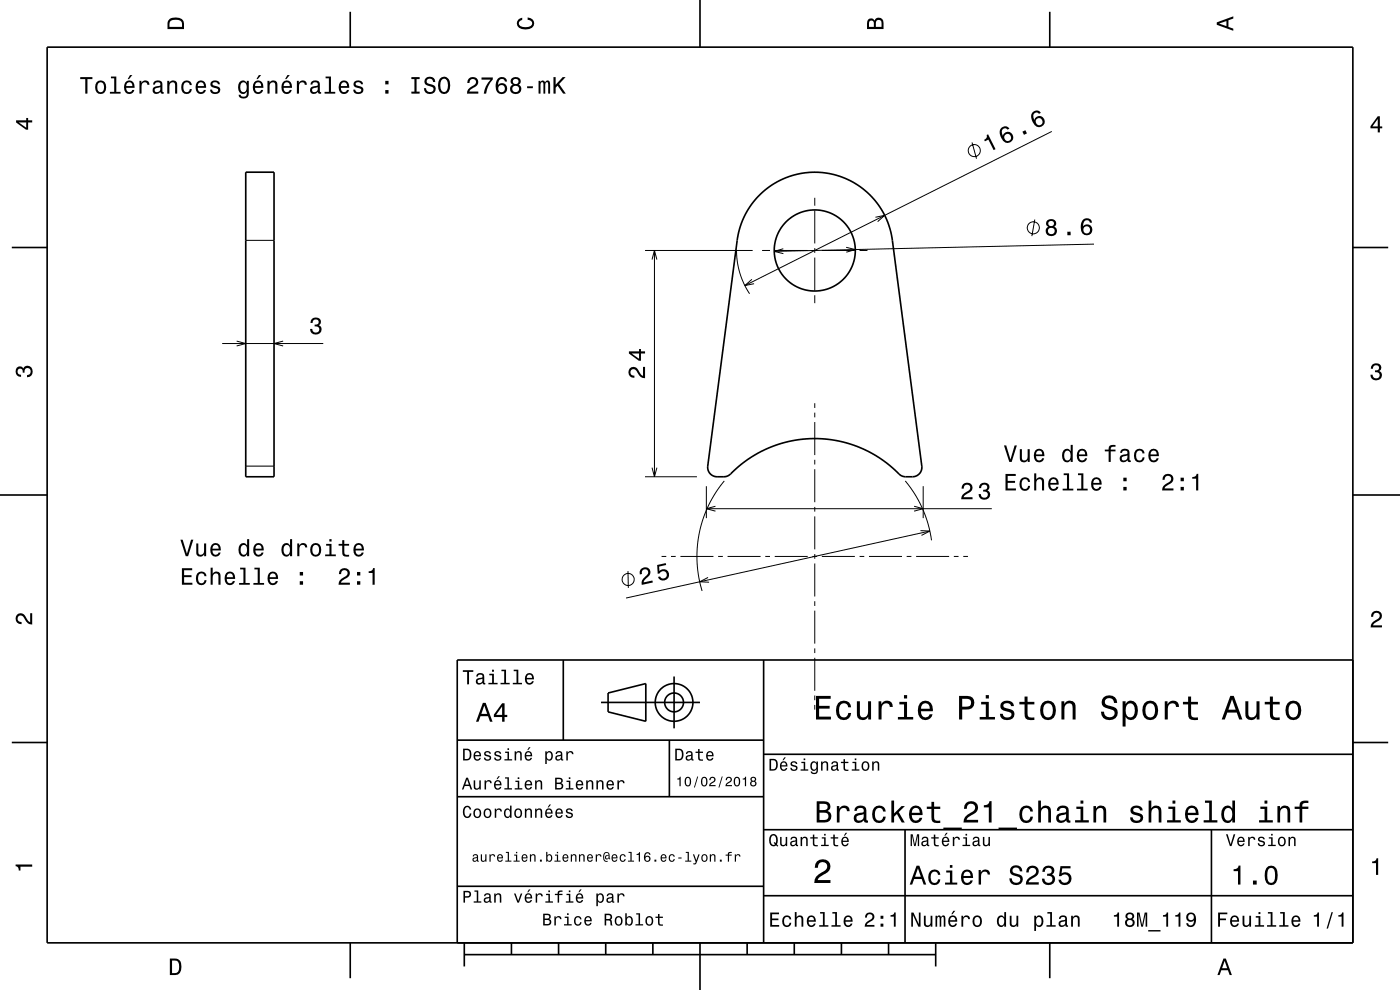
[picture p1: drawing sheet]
<svg xmlns="http://www.w3.org/2000/svg" width="297mm" height="210mm" viewBox="0 0 297 210" stroke-linecap="round" stroke-linejoin="round" font-family="sans-serif">
<g fill="none" stroke="#000" stroke-width=".21">
<path d="M206.2 30.2l1 3.5M223.1 27.9l-65.1 32.7M52.1 51h6M136.8 53.1h22.9M138.3 55.1l.5-2 .6 2M138.8 53.1v48M156.2 53l.2 2.2 .6 2.7 .8 2.3 1.2 2.1M159.5 59.3l-1.5 1.3 2-.4M161.7 53.1h1.7M164.3 53.1h7M166.2 52.8l-2 .5 2 .5M172.3 53.1h1"/>
<path d="M172.8 42v1.6M172.8 44.6v7M172.8 52.6v1M172.8 54.6v7M174.3 53.1h7M179.5 52.5l1.9 .4-1.9 .6M182.3 53.1h1.7M185.7 46.1l2-.4-1.5 1.3M219.5 46.6l-.6 3.5M232.1 51.8l-67.9 1.5M47.1 72.9h21.5M50.2 72.4l1.9 .5-1.9 .5"/>
<path d="M60.1 72.4l-2 .5 2 .5M172.8 62.6v1.7M52.1 98.9h6M138.3 99.2l.5 1.9 .6-1.9M172.8 85.5v1M172.8 87.5v1M172.8 89.5v7M172.8 97.5v1M172.8 99.5v7M136.8 101.1h11M140.3 118h1M142.3 118h1"/>
<path d="M144.3 118h7M149.8 103.1v6.8M149.8 107.9h60.6M151.8 107.4l-2 .5 2 .5M152.3 118h1M153.7 102l-1.8 2.4-1.6 2.9-1.2 3-.7 2.6-.5 3.2v3.3l.4 3.2 .6 2.7M154.3 118h7M162.3 118h1.1M164.3 118h7M172.3 118h1M172.8 107.5v1M172.8 109.5v7"/>
<path d="M172.8 117.5v1M172.8 119.5v7M174.3 118h7M182.3 118h1M184.3 118h7.1M192 102l2.1 2.8 1.6 3.1 1.2 3.3 .7 3.4M192.3 118h1.1M193.9 107.4l1.9 .5-1.9 .5M194.3 118h7M195.3 112.6h2l-1.8 1M195.8 103.1v6.8M197.3 112.6l-64.5 14.3"/>
<path d="M202.3 118h1M204.4 118h.9M133.2 121.1l.1 3.6M150.2 122.5l-1.8 .9 2 .1M172.8 127.5v1M172.8 129.5v7M172.8 137.5v1M172.8 139.5v7M172.8 147.5v1M172.8 149.5v1"/>
<circle cx="206.7" cy="31.9" r="1.28"/>
<circle cx="219.2" cy="48.3" r="1.28"/>
<circle cx="133.3" cy="122.9" r="1.28"/>
</g>
<g fill="none" stroke="#000" stroke-width=".35">
<path d="M10 10h277v190h-277zM74.3 2.5v7.5M148.5 0v10M222.7 2.5v7.5M52.1 36.5h6v64.6h-6zM2.5 52.5h7.5M161.1 41.4l1.3-1.2 1.8-1.2 3.2-1.5 3.6-.9 1.8-.1 2 .1 3.4 .8 1.8 .8 1.8 .9 2.9 2.4 2.3 2.9 1.4 3 .8 3.1 6.4 48.4a2 2 0 0 1-2 2.2h-1.5a3.3 3.3 0 0 1-2.3-1.4l-1.7-1.5-2.1-1.4-2.2-1.2-2-.9-2.2-.7-2.4-.6-2.5-.3-2.5-.1-2.5 .2-2.4 .5-4.3 1.3-2.2 1.1-2.2 1.4-1.9 1.5-1.7 1.5a2.01 2.01 0 0 1-1.4 .6h-1.5a2 2 0 0 1-2-2.2l6.5-49 .6-2.4 .9-2.1 1.4-2.1zM287 52.5h7.5M0 105h10M287 105h10M119.5 140v17M162 140v60"/>
<path d="M287 140h-190v60M2.5 157.5h7.5M97 157h65M127.5 149h21M129 147l8-2v8l-8-2zM142 157v12M143 143.5v11M287 157.5h7.5M97 169h65M162 176h125M162 160h125M192 176v24"/>
<path d="M257 176v24M97 188h65M162 190h125M74.3 200v7.5M98.5 202.5h100M98.5 200v5M108.5 200v2.5M118.5 200v2.5M128.5 200v2.5M138.5 200v2.5M148.5 200v10M158.5 200v2.5"/>
<path d="M168.5 200v2.5M178.5 200v2.5M188.5 200v2.5M198.5 200v5M222.7 200v7.5"/>
<circle cx="172.8" cy="53.1" r="8.6"/>
<circle cx="143" cy="149" r="2"/>
<circle cx="143" cy="149" r="4"/>
</g>
<g fill="#000">
<path d="M17 16.4v.4h1.1v3.1h.4v-3.1h1.1v-.4zM20.5 17.4a1.53 1.53 0 0 0 .9 2.6 1.48 1.48 0 0 0 1.1-1.5 1.48 1.48 0 0 0-1.1-1.4l-.5 .1zM20.8 17.7a.67 .67 0 0 1 .7-.2 .67 .67 0 0 1 .5 .5 1.11 1.11 0 0 1-.6 1.6 1.17 1.17 0 0 1-.6-1.9zM23.5 16.2v.4h.7v2.9h-.9v.4h2.3v-.4h-.9v-3.3zM27.6 15.9l-.5 .9h.3l.7-.9zM26.6 17.4a1.54 1.54 0 0 0 .8 2.6 1.06 1.06 0 0 0 1.1-.9h-.4l-.3 .3-.3 .2a.76 .76 0 0 1-.7-1h1.7a1.17 1.17 0 0 0-.4-1.3 1.17 1.17 0 0 0-1.5 .1zM27 17.7a.66 .66 0 0 1 .8-.2 .66 .66 0 0 1 .3 .8h-1.3zM29.6 17.1v2.8h.4v-1.6a.66 .66 0 0 1 .4-.8 .66 .66 0 0 1 .8 .3l.1 .2h.4a.89 .89 0 0 0-.7-.9 .89 .89 0 0 0-1 .5v-.5zM32.7 17.3l-.2 .6h.4a.55 .55 0 0 1 .7-.5 .55 .55 0 0 1 .3 .8h-.2a1.14 1.14 0 0 0-1.3 .9 .73 .73 0 0 0 .8 .8l.4-.1 .5-.3 .1 .3 .5 .1v-.4h-.2v-1.6a1.02 1.02 0 0 0-.7-.8 1.02 1.02 0 0 0-1.1 .2zM32.9 18.8l1.1-.3a.77 .77 0 0 1-.2 .9 .77 .77 0 0 1-.9 0l-.1-.3zM35.5 17.1v2.8h.4v-1.6a.63 .63 0 0 1 .4-.8 .63 .63 0 0 1 .8 .4l.1 2h.4v-1.8a.89 .89 0 0 0-.6-1 .89 .89 0 0 0-1.1 .5v-.5zM38.8 17.4a1.53 1.53 0 0 0 .8 2.6 1.06 1.06 0 0 0 1.1-1.1h-.4a.67 .67 0 0 1-.7 .7 .67 .67 0 0 1-.7-.6 1.12 1.12 0 0 1 .7-1.6 .6 .6 0 0 1 .7 .6h.4a1.09 1.09 0 0 0-.8-.9 1.09 1.09 0 0 0-1.1 .3zM41.8 17.4a1.54 1.54 0 0 0 .8 2.6 1.06 1.06 0 0 0 1.1-.9h-.5l-.2 .3-.4 .2a.75 .75 0 0 1-.6-1h1.7a1.17 1.17 0 0 0-.5-1.3 1.17 1.17 0 0 0-1.4 .1zM42.1 17.7a.66 .66 0 0 1 .8-.2 .66 .66 0 0 1 .4 .8h-1.3zM44.9 17.3a.75 .75 0 0 0-.2 .8 .75 .75 0 0 0 .7 .5l.9 .4a.63 .63 0 0 1-.6 .6 .63 .63 0 0 1-.7-.6h-.4a1.07 1.07 0 0 0 1.2 .9 1.07 1.07 0 0 0 .9-1.2l-.4-.3-1.1-.3a.53 .53 0 0 1 .4-.7 .53 .53 0 0 1 .6 .5h.5a1.03 1.03 0 0 0-.7-.9 1.03 1.03 0 0 0-1.1 .3zM50.8 17.4a1.57 1.57 0 0 0 .8 2.6l.4-.2 .4-.4a.73 .73 0 0 1-.4 1.1 .73 .73 0 0 1-1-.4h-.4a1.1 1.1 0 0 0 1.3 .8 1.1 1.1 0 0 0 .9-1.2v-2.6h-.4v.5l-.4-.4a.89 .89 0 0 0-1.2 .2zM51.1 17.7a.63 .63 0 0 1 .7-.2 .63 .63 0 0 1 .5 .6 1.1 1.1 0 0 1-.7 1.5 1.19 1.19 0 0 1-.5-1.9zM54.9 15.9l-.5 .9h.3l.7-.9zM53.9 17.4a1.54 1.54 0 0 0 .8 2.6 1.06 1.06 0 0 0 1.1-.9h-.4l-.2 .3-.4 .2a.75 .75 0 0 1-.7-1h1.8a1.16 1.16 0 0 0-.5-1.3 1.16 1.16 0 0 0-1.5 .1zM54.3 17.7a.66 .66 0 0 1 .8-.2 .66 .66 0 0 1 .3 .8h-1.3zM56.7 17.1v2.8h.5v-1.6a.64 .64 0 0 1 .4-.8 .64 .64 0 0 1 .8 .4v2h.4v-1.8a.89 .89 0 0 0-.6-1 .89 .89 0 0 0-1 .5v-.5zM61 15.9l-.5 .9h.3l.7-.9zM60 17.4a1.54 1.54 0 0 0 .8 2.6 1.05 1.05 0 0 0 1.1-.9h-.4l-.3 .3-.3 .2a.75 .75 0 0 1-.7-1h1.7a1.16 1.16 0 0 0-.4-1.3 1.16 1.16 0 0 0-1.5 .1zM60.4 17.7a.66 .66 0 0 1 .8-.2 .66 .66 0 0 1 .3 .8h-1.3zM63 17.1v2.8h.4v-1.6a.66 .66 0 0 1 .4-.8 .66 .66 0 0 1 .8 .3l.1 .2h.4a.89 .89 0 0 0-.7-.9 .89 .89 0 0 0-1 .5v-.5zM66.1 17.3l-.2 .6h.4a.55 .55 0 0 1 .6-.5 .55 .55 0 0 1 .4 .8h-.2a1.14 1.14 0 0 0-1.3 .9 .73 .73 0 0 0 .8 .8l.4-.1 .5-.3 .1 .3 .5 .1v-.4h-.2v-1.6a1.02 1.02 0 0 0-1.8-.6zM66.3 18.8l1.1-.3a.77 .77 0 0 1-.2 .9 .77 .77 0 0 1-.9 0zM69.1 16.2v.4h.7v2.9h-.9v.4h2.2v-.4h-.9v-3.3zM72.2 17.4a1.54 1.54 0 0 0 .8 2.6 1.06 1.06 0 0 0 1-.9h-.4l-.2 .3-.4 .2a.75 .75 0 0 1-.7-1h1.8a1.17 1.17 0 0 0-.5-1.3 1.17 1.17 0 0 0-1.4 .1zM72.5 17.7a.66 .66 0 0 1 .8-.2 .66 .66 0 0 1 .3 .8h-1.3zM75.2 17.3a.75 .75 0 0 0-.2 .8 .75 .75 0 0 0 .7 .5l.9 .4a.63 .63 0 0 1-.6 .6 .63 .63 0 0 1-.6-.6h-.5a1.06 1.06 0 0 0 1.2 .9 1.06 1.06 0 0 0 .9-1.2l-.4-.3-1.1-.3a.53 .53 0 0 1 .5-.7 .53 .53 0 0 1 .6 .5h.4a1.03 1.03 0 0 0-.7-.9 1.03 1.03 0 0 0-1.1 .3zM81.7 19.1v.8h.7v-.8zM81.7 17.1v.8h.7v-.8zM87.3 16.4v.4h.6v2.6h-.6v.5h1.7v-.5h-.6v-2.6h.6v-.4zM90.3 16.6a.97 .97 0 0 0-.2 1 .97 .97 0 0 0 .9 .6 .77 .77 0 0 1 .9 1 .84 .84 0 0 1-.9 .3 .84 .84 0 0 1-.6-.8h-.5a1.21 1.21 0 0 0 1.5 1.3 1.21 1.21 0 0 0 .8-1.8l-.9-.3a.72 .72 0 0 1-.8-.7 .7 .7 0 0 1 .8-.5 .7 .7 0 0 1 .6 .7h.4a1.17 1.17 0 0 0-.7-1.1 1.17 1.17 0 0 0-1.3 .3zM93.3 16.7a2.52 2.52 0 0 0 .4 3.1 1.21 1.21 0 0 0 1.7-.9 1.93 1.93 0 0 0-.9-2.6l-.8 .1zM93.9 16.8l.3-.1a1.7 1.7 0 0 1 .3 2.7l-.3 .1a1.13 1.13 0 0 1-.8-1.4l.1-.6zM99.5 16.7l-.4 .9h.5a.7 .7 0 0 1 .5-.8 .7 .7 0 0 1 .9 .5 .7 .7 0 0 1-.5 .8 1.8 1.8 0 0 0-1.4 1.8h2.4v-.5h-1.9a1.69 1.69 0 0 1 1.1-.9 1.15 1.15 0 0 0 .6-1.7 1.15 1.15 0 0 0-1.8-.1zM102.1 16.4v.5h2a5.2 5.2 0 0 0-1.5 3h.5a5.3 5.3 0 0 1 1.4-3v-.5zM105.7 16.6a2.41 2.41 0 0 0 .2 3.3 1.16 1.16 0 0 0 1.5-.4 1.16 1.16 0 0 0-.2-1.5 1.16 1.16 0 0 0-1.6 0 1.02 1.02 0 0 1 .9-1.3 .58 .58 0 0 1 .6 .6h.5a1.12 1.12 0 0 0-.8-.9 1.12 1.12 0 0 0-1.1 .2zM105.6 18.8a.75 .75 0 0 1 1.5 0 .75 .75 0 0 1-1.5 0zM108.6 16.6a.83 .83 0 0 0 .2 1.4 1.11 1.11 0 0 0-.5 1.5 1.11 1.11 0 0 0 1.6 .4 1.03 1.03 0 0 0 .7-.9 1.03 1.03 0 0 0-.6-1 .88 .88 0 0 0 .4-1.1 .88 .88 0 0 0-1-.6zM108.7 18.9a.71 .71 0 0 1 1.4 0 .71 .71 0 0 1-1.4 0zM108.8 17.3a.6 .6 0 0 1 1.2 0 .6 .6 0 0 1-1.2 0zM111.8 18.3v.4h1.2v-.4zM114.3 17.1v2.8h.4v-1.9l.2-.5h.2l.2 .2v2.2h.4v-2.1l.3-.4 .2 .2 .1 .4v1.9h.4v-1.9a.69 .69 0 0 0-.5-.9l-.6 .3-.2-.2-.3-.1-.5 .3v-.3zM117.4 16.4v3.5h.5v-1.3l.4-.4 1.2 1.7h.5l-1.4-2.1 1.4-1.4h-.6l-1.5 1.6v-1.6z" fill-rule="evenodd"/>
<path d="M36 4a2.18 2.18 0 0 0-.5 2.2h3.5v-1.2a1.43 1.43 0 0 0-1.7-1.3zM36.3 4.4a2.15 2.15 0 0 1 2.2 .3l.1 1h-2.6v-1z" fill-rule="evenodd"/>
<path d="M109.9 4.2l.9-.4v.4a.7 .7 0 0 0-.7 .5 .7 .7 0 0 0 .3 .8 1.7 1.7 0 0 0 2.5-.5 .9 .9 0 0 0-1-.8v-.5a1.24 1.24 0 0 1 1.4 1.1 1.24 1.24 0 0 1-1 1.4 2.22 2.22 0 0 1-2.5-.7l-.2-.5z" fill-rule="evenodd"/>
<path d="M184.2 4.2l-.3 .7v1.3h3.5v-1.3a.98 .98 0 0 0-.7-1.1 .98 .98 0 0 0-1.2 .6 .84 .84 0 0 0-1.3-.2zM184.5 4.5a.54 .54 0 0 1 .6-.1 .54 .54 0 0 1 .3 .6v.7h-1zM185.9 4.4a.62 .62 0 0 1 .8-.1 .62 .62 0 0 1 .3 .6v.8h-1.2z" fill-rule="evenodd"/>
<path d="M258.1 4.7v.6l3.5 1.2v-.4l-1-.4v-1.4l1-.4v-.4zM258.6 5l1.6-.5v1z" fill-rule="evenodd"/>
<path d="M3.4 25.5v.5l2.1 1.5h.5v-1.5h.8v-.5h-.8v-.5h-.4v.5zM4 26h1.6v1.1z" fill-rule="evenodd"/>
<path d="M209.3 28.6a.77 .77 0 0 1-.5 1.1l.1 .3 .8-.4 1.1 2.2 .4-.2-1.6-3.1zM212.5 27.1a2.12 2.12 0 0 0 1.3 3.2 1.16 1.16 0 0 0 1.2-.9 1.16 1.16 0 0 0-.9-1.3 1.16 1.16 0 0 0-1.4 .7 1.02 1.02 0 0 1 .2-1.5 .58 .58 0 0 1 .8 .2l.4-.2a1.04 1.04 0 0 0-1.6-.2zM213 29.2a.75 .75 0 0 1 1.5 0 .75 .75 0 0 1-1.5 0zM216.9 27.9l.3 .7 .7-.3-.4-.7zM219.1 23.7a2.12 2.12 0 0 0 1.3 3.3 1.16 1.16 0 0 0 1.3-1 1.16 1.16 0 0 0-.9-1.3 1.16 1.16 0 0 0-1.4 .7 1.03 1.03 0 0 1 .2-1.5 .58 .58 0 0 1 .8 .3l.4-.3a1.04 1.04 0 0 0-1.7-.2zM219.7 25.8a.75 .75 0 0 1 1.5 0 .75 .75 0 0 1-1.5 0z" fill-rule="evenodd"/>
<path d="M292.3 24.7l-1.6 2.1v.4h1.6v.9h.4v-.9h.5v-.4h-.5v-2.1zM292.3 25.2v1.6h-1.1z" fill-rule="evenodd"/>
<path d="M222.2 46.7a.83 .83 0 0 0 .2 1.4 1.11 1.11 0 0 0-.4 1.6 1.11 1.11 0 0 0 1.6 .3 1.03 1.03 0 0 0 .6-.9 1.03 1.03 0 0 0-.6-1 .88 .88 0 0 0 .4-1.1 .88 .88 0 0 0-1-.5zM222.3 49a.71 .71 0 0 1 1.4 0 .71 .71 0 0 1-1.4 0zM222.4 47.4a.6 .6 0 0 1 1.2 0 .6 .6 0 0 1-1.2 0zM226.4 49.2v.7h.7v-.8zM229.8 46.6a2.4 2.4 0 0 0 .2 3.2 1.16 1.16 0 0 0 1.5-.3 1.16 1.16 0 0 0-.2-1.6 1.16 1.16 0 0 0-1.5 .1 1.02 1.02 0 0 1 .8-1.3 .58 .58 0 0 1 .6 .5h.5a1.11 1.11 0 0 0-.8-.9 1.11 1.11 0 0 0-1.1 .3zM229.8 48.8a.75 .75 0 0 1 1.5 0 .75 .75 0 0 1-1.5 0z" fill-rule="evenodd"/>
<path d="M66.2 67.6a1.08 1.08 0 0 1 1.3-.2 1.08 1.08 0 0 1 .5 1.3l-.3 .3a1.06 1.06 0 0 1 .5 1.3 1.06 1.06 0 0 1-1.2 .7 1.1 1.1 0 0 1-1.2-1.2h.4a.71 .71 0 0 0 1 .7 .71 .71 0 0 0 .1-1.2l-.6-.1v-.4a.61 .61 0 0 0 .8-.2 .61 .61 0 0 0-.2-.8 .61 .61 0 0 0-.8 .2l-.2 .5h-.4z" fill-rule="evenodd"/>
<path d="M291.1 77.4a1.08 1.08 0 0 1 1.4-.2 1.08 1.08 0 0 1 .4 1.2l-.3 .3a1.06 1.06 0 0 1 .5 1.3 1.06 1.06 0 0 1-1.2 .7 1.1 1.1 0 0 1-1.2-1.2h.5a.71 .71 0 0 0 1 .8 .71 .71 0 0 0 .1-1.3h-.6v-.4a.61 .61 0 0 0 .8-.3 .61 .61 0 0 0-.2-.8 .61 .61 0 0 0-.9 .2l-.1 .5h-.5z" fill-rule="evenodd"/>
<path d="M3.6 78a.86 .86 0 0 1 1.4 .2 1.06 1.06 0 0 1 1.2-.6 1.06 1.06 0 0 1 .7 1.2 1.1 1.1 0 0 1-1.2 1.2v-.4a.71 .71 0 0 0 .8-1 .71 .71 0 0 0-1.3-.1v.6h-.4a.61 .61 0 0 0-.3-.8 .61 .61 0 0 0-.8 .2 .61 .61 0 0 0 .2 .8l.6 .2v.4a1.15 1.15 0 0 1-1.2-.6 1.15 1.15 0 0 1 .3-1.3z" fill-rule="evenodd"/>
<path d="M133.6 78.1a1.2 1.2 0 0 0-.2 1.4 1.2 1.2 0 0 0 1.2 .7v-.5a.7 .7 0 0 1-.9-.5 .7 .7 0 0 1 .6-.9 .7 .7 0 0 1 .8 .5 1.8 1.8 0 0 0 1.7 1.4v-2.4h-.4v1.9a2.2 2.2 0 0 1-1.2-1.5 1.11 1.11 0 0 0-1.6-.1zM133.4 74.5v.5l2.1 1.5h.5v-1.5h.8v-.5h-.8v-.5h-.4v.5zM134 75h1.6v1.1z" fill-rule="evenodd"/>
<path d="M213 94.5l1.1 3.5h.5l1.1-3.5h-.5l-.8 3-.9-3zM216.3 95.3v1.8a.89 .89 0 0 0 .7 .9 .89 .89 0 0 0 1-.4v.4h.4v-2.7h-.4v1.5a.65 .65 0 0 1-.4 .8 .65 .65 0 0 1-.8-.3v-2zM219.6 95.6a1.54 1.54 0 0 0 .8 2.5 1.06 1.06 0 0 0 1.1-.9h-.4l-.2 .4-.4 .1a.75 .75 0 0 1-.7-.9h1.8a1.17 1.17 0 0 0-.5-1.4 1.17 1.17 0 0 0-1.5 .2zM220 95.8a.66 .66 0 0 1 .8-.1 .66 .66 0 0 1 .3 .7h-1.3zM225.6 95.6a1.57 1.57 0 0 0 .8 2.5l.4-.1 .3-.4v.4h.5v-3.6h-.5v1.3a.89 .89 0 0 0-1.5-.1zM225.9 95.9a.62 .62 0 0 1 .7-.3 .62 .62 0 0 1 .5 .6 1.11 1.11 0 0 1-.7 1.5 1.19 1.19 0 0 1-.5-1.8zM228.7 95.6a1.54 1.54 0 0 0 .8 2.5 1.06 1.06 0 0 0 1.1-.9h-.4l-.2 .4-.4 .1a.75 .75 0 0 1-.7-.9h1.8a1.17 1.17 0 0 0-.5-1.4 1.17 1.17 0 0 0-1.5 .2zM229.1 95.8a.66 .66 0 0 1 .8-.1 .66 .66 0 0 1 .3 .7h-1.3zM234.4 95.4v.3h.8v2.3h.4v-2.3h1v-.3h-1l.1-.4 .3-.2h.6v-.4a1.04 1.04 0 0 0-1.4 .7v.3zM237.9 95.4l-.3 .7h.4a.55 .55 0 0 1 .7-.6 .55 .55 0 0 1 .4 .8l-.2 .1a1.14 1.14 0 0 0-1.4 .9 .73 .73 0 0 0 .8 .8l.5-.1 .4-.4 .1 .3 .6 .1v-.3l-.3-.1v-1.6a1.02 1.02 0 0 0-1.7-.6zM238.1 96.9l1.1-.3a.77 .77 0 0 1-.2 .9 .77 .77 0 0 1-.9 .1zM240.9 95.6a1.53 1.53 0 0 0 .8 2.5 1.06 1.06 0 0 0 1.1-1.1h-.4a.67 .67 0 0 1-.6 .7 .67 .67 0 0 1-.7-.6 1.12 1.12 0 0 1 .6-1.5 .6 .6 0 0 1 .7 .6h.4a1.09 1.09 0 0 0-.8-1 1.09 1.09 0 0 0-1.1 .4zM243.9 95.6a1.54 1.54 0 0 0 .8 2.5 1.06 1.06 0 0 0 1.1-.9h-.4l-.3 .4-.3 .1a.75 .75 0 0 1-.7-.9h1.7a1.17 1.17 0 0 0-.4-1.4 1.17 1.17 0 0 0-1.5 .2zM244.3 95.8a.66 .66 0 0 1 .8-.1 .66 .66 0 0 1 .3 .7h-1.3z" fill-rule="evenodd"/>
<path d="M38.3 114.5l1.1 3.5h.5l1.1-3.5h-.5l-.8 3-1-3zM41.6 115.3v1.8a.89 .89 0 0 0 .6 .9 .89 .89 0 0 0 1.1-.4v.4h.4v-2.7h-.4v1.5a.65 .65 0 0 1-.4 .8 .65 .65 0 0 1-.8-.3v-2zM44.9 115.6a1.55 1.55 0 0 0 .8 2.5 1.07 1.07 0 0 0 1.1-.9h-.4l-.3 .4-.3 .1a.76 .76 0 0 1-.7-.9h1.7a1.17 1.17 0 0 0-.4-1.4 1.17 1.17 0 0 0-1.5 .2zM45.3 115.8a.66 .66 0 0 1 .8-.1 .66 .66 0 0 1 .3 .7h-1.3zM50.9 115.6a1.58 1.58 0 0 0 .7 2.5l.5-.1 .3-.4v.4h.5v-3.6h-.5v1.3a.89 .89 0 0 0-1.5-.1zM51.2 115.9a.62 .62 0 0 1 .7-.3 .62 .62 0 0 1 .5 .6 1.12 1.12 0 0 1-.7 1.5 1.19 1.19 0 0 1-.5-1.8zM54 115.6a1.54 1.54 0 0 0 .8 2.5 1.07 1.07 0 0 0 1.1-.9h-.4l-.3 .4-.3 .1a.76 .76 0 0 1-.7-.9h1.8a1.17 1.17 0 0 0-.5-1.4 1.17 1.17 0 0 0-1.5 .2zM54.4 115.8a.66 .66 0 0 1 .8-.1 .66 .66 0 0 1 .3 .7h-1.3zM60 115.6a1.58 1.58 0 0 0 .7 2.5l.5-.1 .3-.4v.4h.5v-3.6h-.5v1.3a.9 .9 0 0 0-1.5-.1zM60.3 115.9a.62 .62 0 0 1 .7-.3 .62 .62 0 0 1 .5 .6 1.12 1.12 0 0 1-.7 1.5 1.19 1.19 0 0 1-.5-1.8zM63.1 115.3v2.7h.4v-1.6a.66 .66 0 0 1 .4-.7 .66 .66 0 0 1 .8 .2v.2h.5a.89 .89 0 0 0-.7-.9 .89 .89 0 0 0-1 .5v-.4zM66.1 115.6a1.53 1.53 0 0 0 .9 2.5 1.48 1.48 0 0 0 1.2-1.5 1.48 1.48 0 0 0-1.2-1.4l-.5 .1zM66.4 115.8a.67 .67 0 0 1 .8-.2 .67 .67 0 0 1 .4 .6 1.11 1.11 0 0 1-.6 1.5 1.17 1.17 0 0 1-.6-1.9zM69.2 115.4v.3h.7v1.9h-.9v.4h2.2v-.4h-.9v-2.2zM69.9 114.4v.5h.4v-.5zM72.6 114.6v.8h-.8v.3h.8v1.8a1.05 1.05 0 0 0 1.5 .6v-.4a.68 .68 0 0 1-1-.4l-.1-1.6h1.1v-.3h-1.1v-.8zM75.3 115.6a1.55 1.55 0 0 0 .8 2.5 1.07 1.07 0 0 0 1.1-.9h-.5l-.2 .4-.4 .1a.76 .76 0 0 1-.7-.9h1.8a1.17 1.17 0 0 0-.5-1.4 1.17 1.17 0 0 0-1.4 .2zM75.6 115.8a.66 .66 0 0 1 .8-.1 .66 .66 0 0 1 .3 .7h-1.3z" fill-rule="evenodd"/>
<path d="M204.3 102.7l-.3 1h.5a.7 .7 0 0 1 .5-.9 .7 .7 0 0 1 .8 .5 .7 .7 0 0 1-.5 .9 1.8 1.8 0 0 0-1.4 1.7h2.4v-.4h-1.9a2.2 2.2 0 0 1 1.5-1.2 1.13 1.13 0 0 0 .1-1.7 1.13 1.13 0 0 0-1.7 .1zM208 102.7l-.3 .8h.4a.62 .62 0 0 1 .4-.7 .62 .62 0 0 1 .8 .2 .62 .62 0 0 1-.2 .9h-.5v.4a.72 .72 0 0 1 .9 .4 .72 .72 0 0 1-.5 .9 .72 .72 0 0 1-.9-.5v-.3h-.5a1.18 1.18 0 0 0 1.5 1.2 1.18 1.18 0 0 0 .6-1.8l-.2-.2a.97 .97 0 0 0 .2-1.3 .97 .97 0 0 0-1.4-.2z" fill-rule="evenodd"/>
<path d="M213.3 100.5v3.5h2.2v-.4h-1.7v-1.2h1.5v-.4h-1.5v-1h1.7v-.5zM216.6 101.6a1.53 1.53 0 0 0 .8 2.5 1.06 1.06 0 0 0 1.1-1h-.4a.67 .67 0 0 1-.6 .6 .67 .67 0 0 1-.7-.6 1.12 1.12 0 0 1 .6-1.5 .6 .6 0 0 1 .7 .6h.4a1.09 1.09 0 0 0-.7-.9 1.09 1.09 0 0 0-1.2 .3zM219.4 100.4v3.6h.4v-1.5a.63 .63 0 0 1 .6-.9 .63 .63 0 0 1 .7 .7v1.7h.4v-1.7a.88 .88 0 0 0-.6-1 .88 .88 0 0 0-1.1 .4v-1.3zM222.7 101.6a1.54 1.54 0 0 0 .8 2.5 1.06 1.06 0 0 0 1.1-.8h-.5l-.2 .3-.4 .1a.76 .76 0 0 1-.7-.9h1.8a1.17 1.17 0 0 0-.5-1.4 1.17 1.17 0 0 0-1.4 .2zM223 101.8a.66 .66 0 0 1 .8-.1 .66 .66 0 0 1 .3 .7h-1.3zM225.7 100.4v.4h.6v2.9h-.9v.3h2.3v-.3h-.9v-3.3zM228.7 100.4v.4h.7v2.9h-.9v.3h2.2v-.3h-.9v-3.3zM231.8 101.6a1.54 1.54 0 0 0 .8 2.5 1.06 1.06 0 0 0 1.1-.8h-.5l-.2 .3-.4 .1a.75 .75 0 0 1-.7-.9h1.8a1.16 1.16 0 0 0-.5-1.4 1.16 1.16 0 0 0-1.4 .2zM232.1 101.8a.66 .66 0 0 1 .8-.1 .66 .66 0 0 1 .3 .7h-1.3zM238.3 103.3v.7h.7v-.7zM238.3 101.3v.8h.7v-.8z" fill-rule="evenodd"/>
<path d="M246.9 100.8l-.3 1h.5a.7 .7 0 0 1 .5-.9 .7 .7 0 0 1 .8 .5 .7 .7 0 0 1-.5 .9 1.8 1.8 0 0 0-1.4 1.7h2.4v-.4h-1.9a2.22 2.22 0 0 1 1.5-1.2 1.14 1.14 0 0 0 .1-1.6 1.14 1.14 0 0 0-1.7 0zM250.5 103.3v.7h.6v-.7zM250.5 101.3v.8h.6v-.8zM252.9 101.2v.3h.8v2.5h.5v-3.5h-.3a.77 .77 0 0 1-1 .7z" fill-rule="evenodd"/>
<path d="M3.6 130.4a1.22 1.22 0 0 1 2 .7l.4 .6 .4 .3v-1.9h.4v2.4a1.8 1.8 0 0 1-1.7-1.4 .71 .71 0 0 0-.9-.5 .71 .71 0 0 0-.5 .8 .71 .71 0 0 0 .9 .5v.5a1.18 1.18 0 0 1-1.2-.7 1.18 1.18 0 0 1 .2-1.3z" fill-rule="evenodd"/>
<path d="M38.6 120.5v3.5h2.2v-.4h-1.7v-1.2h1.5v-.4h-1.5v-1h1.7v-.5zM41.9 121.6a1.53 1.53 0 0 0 .8 2.5 1.07 1.07 0 0 0 1.1-1h-.4a.67 .67 0 0 1-.6 .6 .67 .67 0 0 1-.7-.6 1.11 1.11 0 0 1 .6-1.5 .6 .6 0 0 1 .7 .6h.4a1.09 1.09 0 0 0-.8-.9 1.09 1.09 0 0 0-1.1 .3zM44.7 120.4v3.6h.4v-1.5a.63 .63 0 0 1 .6-.9 .63 .63 0 0 1 .6 .7v1.7h.5v-1.7a.88 .88 0 0 0-.6-1 .88 .88 0 0 0-1.1 .4v-1.3zM47.9 121.6a1.54 1.54 0 0 0 .8 2.5 1.06 1.06 0 0 0 1.1-.8h-.4l-.2 .3-.4 .1a.76 .76 0 0 1-.7-.9h1.8a1.16 1.16 0 0 0-.5-1.4 1.16 1.16 0 0 0-1.5 .2zM48.3 121.8a.66 .66 0 0 1 .8-.1 .66 .66 0 0 1 .3 .7h-1.3zM50.9 120.4v.4h.7v2.9h-.9v.3h2.3v-.3h-.9v-3.3zM54 120.4v.4h.7v2.9h-.9v.3h2.2v-.3h-.9v-3.3zM57.1 121.6a1.54 1.54 0 0 0 .8 2.5 1.05 1.05 0 0 0 1-.8h-.4l-.2 .3-.4 .1a.76 .76 0 0 1-.7-.9h1.8a1.16 1.16 0 0 0-.5-1.4 1.16 1.16 0 0 0-1.4 .2zM57.4 121.8a.66 .66 0 0 1 .8-.1 .66 .66 0 0 1 .3 .7h-1.3zM63.6 123.3v.7h.7v-.7zM63.6 121.3v.8h.7v-.8z" fill-rule="evenodd"/>
<path d="M72.2 120.8l-.3 1h.5a.71 .71 0 0 1 .5-.9 .71 .71 0 0 1 .8 .5 .71 .71 0 0 1-.5 .9 1.8 1.8 0 0 0-1.4 1.7h2.4v-.4h-1.9a2.23 2.23 0 0 1 1.5-1.2 1.13 1.13 0 0 0 .1-1.6 1.13 1.13 0 0 0-1.7 0zM75.7 123.3v.7h.7v-.7zM75.7 121.3v.8h.7v-.8zM78.2 121.2v.3h.8v2.5h.5v-3.5h-.4a.77 .77 0 0 1-.9 .7z" fill-rule="evenodd"/>
<path d="M136.2 120.6a1.16 1.16 0 0 0-.5 1.3l.5-.1a.71 .71 0 0 1 .3-1 .71 .71 0 0 1 .9 .3 .71 .71 0 0 1-.2 1 1.79 1.79 0 0 0-1.1 2l2.4-.5-.1-.5-1.9 .4a2.2 2.2 0 0 1 1.2-1.4 1.11 1.11 0 0 0 0-1.5 1.11 1.11 0 0 0-1.5 0zM139.4 119.8l.1 1.9 .4-.1a.8 .8 0 0 1 1.2-.5 .8 .8 0 0 1 .2 1.3 .8 .8 0 0 1-1.3-.1l-.4 .1a1.21 1.21 0 0 0 1.7 .7 1.21 1.21 0 0 0 .4-1.8 1.21 1.21 0 0 0-1.8-.2l-.1-.9 1.5-.4-.1-.4z" fill-rule="evenodd"/>
<path d="M291.2 129.9a1.18 1.18 0 0 1 1.9 .3 1.18 1.18 0 0 1-1 1.7l-.5 .3-.3 .5h1.9v.4h-2.4a1.8 1.8 0 0 1 1.4-1.8 .71 .71 0 0 0 .5-.8 .71 .71 0 0 0-.9-.5 .71 .71 0 0 0-.5 .8h-.4z" fill-rule="evenodd"/>
<path d="M98.2 158.8v2.5h.9a1.37 1.37 0 0 0 .7-2.2 1.56 1.56 0 0 0-1.6-.3zM98.6 159.1a.98 .98 0 0 1 1.1 .7 .98 .98 0 0 1-.6 1.2h-.5zM100.7 159.6a1.04 1.04 0 0 0-.2 1.2 1.04 1.04 0 0 0 1 .5l.5-.5h-.3l-.4 .3a.54 .54 0 0 1-.5-.7h1.3a.83 .83 0 0 0-.4-.9 .83 .83 0 0 0-1 .1zM100.9 159.7l.2-.1a.47 .47 0 0 1 .5 .1 .47 .47 0 0 1 .1 .5h-.9zM102.9 159.5l-.2 .1a.69 .69 0 0 0 .9 .9l.2 .1a.43 .43 0 0 1-.4 .5 .43 .43 0 0 1-.4-.4h-.3a.74 .74 0 0 0 .9 .7 .74 .74 0 0 0 .5-1l-1-.4a.38 .38 0 0 1 .3-.5 .38 .38 0 0 1 .4 .4h.3a.78 .78 0 0 0-1.2-.4zM105.1 159.5l-.2 .1a.69 .69 0 0 0 .9 .9l.2 .1a.43 .43 0 0 1-.4 .5 .43 .43 0 0 1-.5-.4h-.3a.74 .74 0 0 0 .9 .7 .74 .74 0 0 0 .5-1l-.9-.4a.38 .38 0 0 1 .3-.5 .38 .38 0 0 1 .4 .4h.3a.77 .77 0 0 0-1.2-.4zM107.2 159.4v.3h.5v1.3h-.7v.3h1.6v-.3h-.6v-1.6zM107.7 158.7v.4h.3v-.4zM109.2 159.4v1.9h.3v-1.1a.45 .45 0 0 1 .4-.6 .45 .45 0 0 1 .5 .5v1.2h.3v-1.3a.63 .63 0 0 0-.5-.7 .63 .63 0 0 0-.7 .4v-.3zM112.2 158.5l-.4 .6h.3l.5-.6zM111.5 159.6a1.04 1.04 0 0 0-.2 1.2 1.04 1.04 0 0 0 1.1 .5l.5-.5h-.3l-.5 .3a.54 .54 0 0 1-.5-.7h1.3a.83 .83 0 0 0-.4-.9 .83 .83 0 0 0-1 .1zM111.8 159.7l.1-.1a.48 .48 0 0 1 .5 .1 .48 .48 0 0 1 .2 .5h-1zM115.7 159.4v2.7h.3v-1.1a.66 .66 0 0 0 .7 .4 .66 .66 0 0 0 .5-.6 .91 .91 0 0 0 0-1.1 .91 .91 0 0 0-1-.3l-.2 .3v-.3zM116.1 159.8a.45 .45 0 0 1 .5-.2 .45 .45 0 0 1 .3 .4 .65 .65 0 0 1 .1 .8 .65 .65 0 0 1-.7 .2 .98 .98 0 0 1-.2-1.2zM118.1 159.5l-.2 .4h.3a.39 .39 0 0 1 .4-.3 .39 .39 0 0 1 .3 .5h-.1a.65 .65 0 0 0-1 .4 .65 .65 0 0 0 .6 .9l.6-.3 .1 .2h.4v-.2l-.2-.1v-1.1a.72 .72 0 0 0-.5-.6 .72 .72 0 0 0-.7 .2zM118.2 160.6l.8-.3a.55 .55 0 0 1-.2 .7 .55 .55 0 0 1-.6 0zM120.1 159.4v1.9h.4v-1.1a.47 .47 0 0 1 .2-.6 .47 .47 0 0 1 .6 .2v.2h.4a.64 .64 0 0 0-.5-.7 .64 .64 0 0 0-.8 .4v-.3z" fill-rule="evenodd"/>
<path d="M98.2 142.2v.3h.9v2.7h.4v-2.7h.9v-.3zM101.3 143l-.3 .5h.4a.47 .47 0 0 1 .5-.4 .47 .47 0 0 1 .4 .6l-.2 .1a.84 .84 0 0 0-1 .2 .84 .84 0 0 0 0 1.1 .9 .9 0 0 0 1.3-.2l.1 .2 .5 .1v-.3l-.3-.1v-1.3a.87 .87 0 0 0-1.4-.5zM101.4 144.3l.9-.3a.66 .66 0 0 1-.1 .7 .66 .66 0 0 1-.8 .1zM103.8 142.9v.3h.6v1.6h-.8v.4h2v-.4h-.8v-1.9zM104.4 142.1v.4h.4v-.4zM106.4 142.1v.3h.6v2.4h-.8v.4h1.9v-.4h-.7v-2.7zM109 142.1v.3h.6v2.4h-.8v.4h1.9v-.4h-.7v-2.7zM111.6 143.1a1.32 1.32 0 0 0 .7 2.1 .9 .9 0 0 0 .9-.7h-.3l-.2 .3-.4 .1a.65 .65 0 0 1-.6-.8h1.6a1 1 0 0 0-.4-1.2 1 1 0 0 0-1.3 .2zM111.9 143.3a.57 .57 0 0 1 .7-.1 .57 .57 0 0 1 .3 .6h-1.2z" fill-rule="evenodd"/>
<path d="M102.4 149.1l-1.4 4h.5l.4-1.2h1.6l.4 1.2h.6l-1.5-4zM102.7 149.7l.7 1.7h-1.3zM106.5 149.2l-1.7 2.4v.5h1.7v1h.5v-1h.6v-.5h-.6v-2.4zM106.5 149.9v1.7h-1.3z" fill-rule="evenodd"/>
<path d="M143.2 158.8v2.5h.9a1.37 1.37 0 0 0 .7-2.2 1.56 1.56 0 0 0-1.6-.3zM143.6 159.1a.98 .98 0 0 1 1.1 .7 .98 .98 0 0 1-.6 1.2h-.5zM145.7 159.5l-.2 .4h.3a.39 .39 0 0 1 .5-.3 .39 .39 0 0 1 .3 .5h-.2a.65 .65 0 0 0-.9 .4 .65 .65 0 0 0 .5 .9l.7-.3v.2h.4v-.2l-.1-.1-.1-1.1a.73 .73 0 0 0-.4-.6 .73 .73 0 0 0-.8 .2zM145.8 160.6l.8-.3a.55 .55 0 0 1-.1 .7 .55 .55 0 0 1-.7 0zM148.1 158.9v.5h-.5v.3h.5v1.3a.75 .75 0 0 0 1 .4v-.3a.48 .48 0 0 1-.7-.3v-1.1h.7v-.3h-.7v-.5zM150 159.6a1.04 1.04 0 0 0-.2 1.2 1.04 1.04 0 0 0 1.1 .5l.5-.5h-.4l-.4 .3a.54 .54 0 0 1-.5-.7h1.3a.83 .83 0 0 0-.4-.9 .83 .83 0 0 0-1 .1zM150.3 159.7l.1-.1a.48 .48 0 0 1 .5 .1 .48 .48 0 0 1 .2 .5h-1z" fill-rule="evenodd"/>
<path d="M173.1 147.6v5h3.2v-.6h-2.5v-1.7h2.2v-.6h-2.2v-1.5h2.4v-.6zM177.8 149.2a2.59 2.59 0 0 0 .5 3.4 1.58 1.58 0 0 0 2.3-1.4h-.6a.95 .95 0 0 1-.9 1 .95 .95 0 0 1-1-.9 1.59 1.59 0 0 1 .9-2.1 .85 .85 0 0 1 .9 .8h.7a1.56 1.56 0 0 0-1.1-1.3 1.56 1.56 0 0 0-1.7 .5zM181.8 148.8v2.5a1.27 1.27 0 0 0 .9 1.4 1.27 1.27 0 0 0 1.5-.7v.6h.6v-3.8h-.6v2.2a.92 .92 0 0 1-.6 1.1 .92 .92 0 0 1-1.2-.4v-2.9zM186.4 148.8v3.8h.6v-2.2a.95 .95 0 0 1 .5-1.1 .95 .95 0 0 1 1.2 .3l.1 .4h.6a1.28 1.28 0 0 0-1-1.4 1.28 1.28 0 0 0-1.4 .8v-.6zM190.8 148.9v.5h1v2.7h-1.3v.5h3.2v-.5h-1.3v-3.2zM191.8 147.4v.8h.6v-.8zM195.1 149.2a2.62 2.62 0 0 0 .5 3.4 1.57 1.57 0 0 0 2.2-1.1h-.6l-.3 .5-.5 .2a1.08 1.08 0 0 1-1-1.3h2.5a1.66 1.66 0 0 0-.7-2 1.66 1.66 0 0 0-2.1 .3zM195.6 149.5a.94 .94 0 0 1 1.2-.2 .94 .94 0 0 1 .5 1h-1.9zM203.5 147.6v5h.6v-2.1h.8a1.47 1.47 0 0 0 1.8-1.2 1.47 1.47 0 0 0-1.5-1.7zM204.1 148.2a1.6 1.6 0 0 1 1.8 .5 .86 .86 0 0 1 0 .9 .86 .86 0 0 1-.9 .3h-.9zM208.1 148.9v.5h1v2.7h-1.3v.5h3.3v-.5h-1.3v-3.2zM209.1 147.4v.8h.7v-.8zM212.6 148.9a1.08 1.08 0 0 0-.3 1.2 1.08 1.08 0 0 0 1 .7l1.1 .4a.57 .57 0 0 1 .2 .6 .57 .57 0 0 1-.5 .4 .96 .96 0 0 1-1.4-.8h-.6a1.6 1.6 0 0 0 1.3 1.4 1.6 1.6 0 0 0 1.7-.8 1.13 1.13 0 0 0-1-1.6l-1.1-.3-.2-.4a.87 .87 0 0 1 .9-.5 .87 .87 0 0 1 .8 .6h.6a1.41 1.41 0 0 0-2.1-1.1zM217.4 147.8v1.1h-1.1v.5h1.1v2.6l.2 .4 .4 .3h1.4v-.5a.97 .97 0 0 1-1.4-.5v-2.3h1.4v-.5h-1.4v-1.1zM221.1 149.2a2.56 2.56 0 0 0 .5 3.4 1.72 1.72 0 0 0 1.8-.2 1.72 1.72 0 0 0 .6-1.7 1.7 1.7 0 0 0-.9-1.9 1.7 1.7 0 0 0-2 .4zM221.6 149.6a.96 .96 0 0 1 1-.4 .96 .96 0 0 1 .7 .8 1.59 1.59 0 0 1-1 2.2 1.19 1.19 0 0 1-1-1.5zM225.2 148.8v3.8h.6v-2.2a.97 .97 0 0 1 .5-1.1 .97 .97 0 0 1 1.1 .2l.1 .7v2.4h.7v-2.5a1.27 1.27 0 0 0-.9-1.4 1.27 1.27 0 0 0-1.5 .6v-.5zM234.1 147.9a1.38 1.38 0 0 0-.3 1.5 1.38 1.38 0 0 0 1.3 .9 1.25 1.25 0 0 1 1.4 .9 1.15 1.15 0 0 1-1.3 .9 1.15 1.15 0 0 1-1-1.1h-.7a1.8 1.8 0 0 0 1.7 1.8 1.8 1.8 0 0 0 1.9-1.6 1.46 1.46 0 0 0-1.5-1.4l-.6-.2a.83 .83 0 0 1-.5-1.1 .83 .83 0 0 1 1.2-.3l.5 .5 .1 .4h.7a1.67 1.67 0 0 0-1-1.6 1.67 1.67 0 0 0-1.9 .4zM238.2 148.8v5.3h.6v-2.1a1.32 1.32 0 0 0 1.4 .7 1.32 1.32 0 0 0 1.1-1.1 2.43 2.43 0 0 0-.8-2.8 1.21 1.21 0 0 0-1.7 .5v-.5zM239.1 149.6a.9 .9 0 0 1 .9-.4 .9 .9 0 0 1 .7 .8 1.61 1.61 0 0 1-.9 2.2 1.18 1.18 0 0 1-1-1.5zM242.8 149.2a2.56 2.56 0 0 0 .5 3.4 1.72 1.72 0 0 0 1.8-.2 1.72 1.72 0 0 0 .6-1.7 1.7 1.7 0 0 0-.9-1.9 1.7 1.7 0 0 0-2 .4zM243.3 149.6a.96 .96 0 0 1 1-.4 .96 .96 0 0 1 .7 .8 1.59 1.59 0 0 1-1 2.2 1.19 1.19 0 0 1-1-1.5zM247.1 148.8v3.8h.6v-2.2a.95 .95 0 0 1 .5-1.1 .95 .95 0 0 1 1.2 .3l.1 .4h.6a1.28 1.28 0 0 0-1-1.4 1.28 1.28 0 0 0-1.4 .8v-.6zM252 147.8v1.1h-1v.5h1l.1 2.6 .2 .4 .4 .3h1.4v-.5a.97 .97 0 0 1-1.4-.5v-2.3h1.4v-.5h-1.4v-1.1zM261 147.6l-1.8 5h.6l.6-1.4h2l.5 1.4h.7l-1.9-5zM261.4 148.3l.7 2.2h-1.5zM264.2 148.8v2.5a1.27 1.27 0 0 0 .9 1.4 1.27 1.27 0 0 0 1.5-.7v.6h.6v-3.8h-.6v2.2a.92 .92 0 0 1-.6 1.1 .92 .92 0 0 1-1.1-.4l-.1-2.9zM269.4 147.8v1.1h-1.1v.5h1.1v2.6l.2 .4 .4 .3 .7 .1 .8-.1v-.5a.97 .97 0 0 1-1.4-.5l-.1-2.3h1.5v-.5h-1.5v-1.1zM273.1 149.2a2.56 2.56 0 0 0 .6 3.4 1.72 1.72 0 0 0 1.8-.2 1.72 1.72 0 0 0 .6-1.7 1.7 1.7 0 0 0-.9-1.9 1.7 1.7 0 0 0-2.1 .4zM273.6 149.6a.96 .96 0 0 1 1-.4 .96 .96 0 0 1 .7 .8 1.59 1.59 0 0 1-.9 2.2 1.19 1.19 0 0 1-1.1-1.5z" fill-rule="evenodd"/>
<path d="M98.9 165l-.9 2.5h.3l.3-.8h1l.2 .8h.4l-.9-2.5zM99.1 165.3l.4 1.1h-.8zM100.5 165.5v1.3a.63 .63 0 0 0 .4 .7 .63 .63 0 0 0 .8-.3v.3h.3v-2h-.3v1.2a.46 .46 0 0 1-.3 .5 .46 .46 0 0 1-.6-.2v-1.5zM102.8 165.5v2h.3v-1.1a.47 .47 0 0 1 .3-.6 .47 .47 0 0 1 .6 .2v.1h.3a.64 .64 0 0 0-.5-.6 .64 .64 0 0 0-.7 .4v-.4zM105.7 164.7l-.4 .6h.3l.5-.6zM105 165.7a1.04 1.04 0 0 0-.2 1.2 1.04 1.04 0 0 0 1.1 .6l.5-.6h-.4l-.4 .4a.54 .54 0 0 1-.5-.7h1.3a.83 .83 0 0 0-.4-1 .83 .83 0 0 0-1 .1zM105.3 165.9l.1-.1a.48 .48 0 0 1 .5 .1 .48 .48 0 0 1 .2 .4h-1zM107.1 164.9v.2h.5v2.1h-.6v.3h1.6v-.3h-.6v-2.3zM109.3 165.6v.3h.5v1.3h-.6v.3h1.6v-.3h-.6v-1.6zM109.8 164.9v.3h.4v-.3zM111.5 165.7a1.04 1.04 0 0 0-.2 1.2 1.04 1.04 0 0 0 1.1 .6l.5-.6h-.3l-.5 .4a.54 .54 0 0 1-.5-.7h1.3a.83 .83 0 0 0-.4-1 .83 .83 0 0 0-1 .1zM111.8 165.9l.1-.1a.48 .48 0 0 1 .5 .1 .48 .48 0 0 1 .2 .4h-1zM113.5 165.5v2h.3v-1.1a.45 .45 0 0 1 .3-.6 .45 .45 0 0 1 .6 .2v1.5h.3v-1.3a.63 .63 0 0 0-.4-.7 .63 .63 0 0 0-.8 .3v-.3zM117.8 165v2.5h.9a.7 .7 0 0 0 .8-.6 .7 .7 0 0 0-.4-.8 .61 .61 0 0 0 .3-.7 .61 .61 0 0 0-.7-.4zM118.1 165.3h.5a.38 .38 0 0 1 .5 .4 .38 .38 0 0 1-.5 .3h-.5zM118.1 166.3h.5a.44 .44 0 0 1 .6 .4 .44 .44 0 0 1-.5 .5h-.6zM120.2 165.6v.3h.5v1.3h-.7v.3h1.6v-.3h-.6v-1.6zM120.7 164.9v.3h.3v-.3zM122.4 165.7a1.04 1.04 0 0 0-.2 1.2 1.04 1.04 0 0 0 1 .6l.5-.6h-.3l-.4 .4a.54 .54 0 0 1-.5-.7h1.2a.83 .83 0 0 0-.3-1 .83 .83 0 0 0-1 .1zM122.6 165.9l.2-.1a.48 .48 0 0 1 .5 .1 .48 .48 0 0 1 .1 .4h-.9zM124.4 165.5v2h.3v-1.1a.45 .45 0 0 1 .4-.7 .45 .45 0 0 1 .4 .6v1.2h.4v-1.3a.63 .63 0 0 0-.5-.7 .63 .63 0 0 0-.7 .3v-.3zM126.5 165.5v2h.3v-1.1a.45 .45 0 0 1 .4-.7 .45 .45 0 0 1 .5 .6v1.2h.3v-1.3a.63 .63 0 0 0-.4-.7 .63 .63 0 0 0-.8 .3v-.3zM128.9 165.7a1.04 1.04 0 0 0-.2 1.2 1.04 1.04 0 0 0 1 .6l.5-.6h-.3l-.4 .4a.54 .54 0 0 1-.5-.7h1.2a.83 .83 0 0 0-.3-1 .83 .83 0 0 0-1 .1zM129.1 165.9l.2-.1a.48 .48 0 0 1 .5 .1 .48 .48 0 0 1 .1 .4h-.9zM131 165.5v2h.3v-1.1a.47 .47 0 0 1 .3-.6 .47 .47 0 0 1 .6 .2v.1h.3a.64 .64 0 0 0-.5-.6 .64 .64 0 0 0-.7 .4v-.4z" fill-rule="evenodd"/>
<path d="M98.4 171.2a1.45 1.45 0 0 0 .7 2.3 .94 .94 0 0 0 .9-1h-.3a.59 .59 0 0 1-.8 .7 1.31 1.31 0 0 1 .2-2l.3 .1 .2 .4h.4a.85 .85 0 0 0-.6-.8 .85 .85 0 0 0-1 .3zM100.6 171.7a1.04 1.04 0 0 0-.1 1.3 1.04 1.04 0 0 0 1.1 .5 1.04 1.04 0 0 0 .5-1.3 1.04 1.04 0 0 0-1.2-.7zM100.9 171.9a.48 .48 0 0 1 .5-.1 .48 .48 0 0 1 .3 .4 .66 .66 0 0 1 0 .7 .66 .66 0 0 1-.7 .3 .98 .98 0 0 1-.1-1.3zM102.8 171.7a1.04 1.04 0 0 0-.2 1.3 1.04 1.04 0 0 0 1.2 .5 1.04 1.04 0 0 0 .5-1.3 1.04 1.04 0 0 0-1.2-.7zM103 171.9a.48 .48 0 0 1 .5-.1 .48 .48 0 0 1 .4 .4 .66 .66 0 0 1 0 .7 .66 .66 0 0 1-.7 .3 .97 .97 0 0 1-.2-1.3zM105 171.5v2h.3v-1.1a.47 .47 0 0 1 .2-.6 .47 .47 0 0 1 .6 .2l.1 .1h.3a.64 .64 0 0 0-.5-.6 .64 .64 0 0 0-.7 .4v-.4zM107.1 171.7a1.06 1.06 0 0 0-.2 1.2 1.06 1.06 0 0 0 .9 .6l.4-.3v.3h.3v-2.6h-.3v.9a.63 .63 0 0 0-1.1-.1zM107.4 171.9a.44 .44 0 0 1 .4-.1 .44 .44 0 0 1 .4 .4 .65 .65 0 0 1 0 .7 .65 .65 0 0 1-.7 .3l-.2-.4zM109.3 171.7a1.04 1.04 0 0 0-.1 1.3 1.04 1.04 0 0 0 1.1 .5 1.04 1.04 0 0 0 .5-1.3 1.04 1.04 0 0 0-1.2-.7zM109.5 171.9a.48 .48 0 0 1 .6-.1 .48 .48 0 0 1 .3 .4 .66 .66 0 0 1 0 .7 .66 .66 0 0 1-.7 .3 .98 .98 0 0 1-.2-1.3zM111.4 171.5v2h.3v-1.1a.45 .45 0 0 1 .3-.7 .45 .45 0 0 1 .5 .6v1.2h.4v-1.3a.63 .63 0 0 0-.5-.7 .63 .63 0 0 0-.7 .3v-.3zM113.5 171.5v2h.3v-1.1a.45 .45 0 0 1 .3-.6 .45 .45 0 0 1 .6 .2v1.5h.3v-1.3a.63 .63 0 0 0-.4-.7 .63 .63 0 0 0-.8 .3v-.3zM116.5 170.7l-.3 .6h.2l.5-.6zM115.9 171.7a1.04 1.04 0 0 0-.2 1.2 1.04 1.04 0 0 0 1 .6l.5-.6h-.3l-.4 .4a.54 .54 0 0 1-.5-.7h1.2a.83 .83 0 0 0-.3-1 .83 .83 0 0 0-1 .1zM116.1 171.9l.2-.1a.47 .47 0 0 1 .4 .1 .47 .47 0 0 1 .2 .4h-.9zM118 171.7a1.04 1.04 0 0 0-.2 1.2 1.04 1.04 0 0 0 1.1 .6l.5-.6h-.3l-.5 .4a.53 .53 0 0 1-.5-.7h1.3a.83 .83 0 0 0-.3-1 .83 .83 0 0 0-1.1 .1zM118.3 171.9l.1-.1a.47 .47 0 0 1 .5 .1 .47 .47 0 0 1 .2 .4h-1zM120.2 171.6l-.1 .2a.69 .69 0 0 0 .8 .9l.3 .1a.43 .43 0 0 1-.4 .5 .43 .43 0 0 1-.5-.4h-.3a.74 .74 0 0 0 .9 .7 .74 .74 0 0 0 .5-1.1l-1-.3a.38 .38 0 0 1 .3-.5 .38 .38 0 0 1 .5 .3h.3a.77 .77 0 0 0-1.3-.4z" fill-rule="evenodd"/>
<path d="M143.7 165.1v.3h.4v1.4h.3v-2zM145.4 165a1.16 1.16 0 0 0 .5 1.8 1.16 1.16 0 0 0 .5-1.8 .63 .63 0 0 0-1 0zM145.7 165.1l.2-.1a.98 .98 0 0 1 0 1.6l-.2-.1-.2-.3v-.7zM147.9 164.7l-.7 2.3h.2l.7-2.3zM148.9 165a1.15 1.15 0 0 0 .5 1.8 1.16 1.16 0 0 0 .5-1.8 .63 .63 0 0 0-1 0zM149.2 165.1l.2-.1a.98 .98 0 0 1 0 1.6l-.2-.1-.2-.3v-.7zM150.7 164.9l-.2 .6h.2a.4 .4 0 0 1 .3-.5 .4 .4 0 0 1 .5 .3 .4 .4 0 0 1-.3 .5l-.1 .1a.95 .95 0 0 0-.7 .9h1.4v-.3h-1.1l.5-.4a.67 .67 0 0 0 .5-1 .67 .67 0 0 0-1-.2zM153.1 164.7l-.7 2.3h.2l.7-2.3zM154.1 164.9l-.2 .6h.3a.4 .4 0 0 1 .3-.5 .4 .4 0 0 1 .5 .3 .4 .4 0 0 1-.3 .5l-.2 .1a.93 .93 0 0 0-.6 .9h1.4v-.3h-1.1l.5-.4a.67 .67 0 0 0 .5-1 .67 .67 0 0 0-1.1-.2zM155.8 165a1.15 1.15 0 0 0 .5 1.8 1.16 1.16 0 0 0 .5-1.8 .63 .63 0 0 0-1 0zM156.1 165.1l.2-.1a.98 .98 0 0 1 0 1.6l-.2-.1-.2-.3v-.7zM157.6 165.1v.3h.4v1.4h.3v-2zM159.4 164.9l-.2 .5 .2 .3a.62 .62 0 0 0-.1 .9 .62 .62 0 0 0 1 0 .62 .62 0 0 0-.1-.9 .57 .57 0 0 0 0-.9 .57 .57 0 0 0-.8 .1zM159.4 166.2a.41 .41 0 0 1 .8 0 .41 .41 0 0 1-.8 0zM159.5 165.3a.34 .34 0 0 1 .6 0 .34 .34 0 0 1-.6 0z" fill-rule="evenodd"/>
<path d="M163.2 161v2.5h.9a1.37 1.37 0 0 0 .7-2.2 1.58 1.58 0 0 0-1.6-.3zM163.6 161.3a.98 .98 0 0 1 1.1 .7 .98 .98 0 0 1-.6 1.2h-.5zM166.4 160.7l-.4 .6h.2l.5-.6zM165.7 161.7a1.04 1.04 0 0 0-.2 1.2 1.04 1.04 0 0 0 1 .6l.5-.6h-.3l-.4 .4a.54 .54 0 0 1-.5-.7h1.3a.83 .83 0 0 0-.4-1 .83 .83 0 0 0-1 .1zM165.9 161.9l.2-.1a.48 .48 0 0 1 .5 .1 .48 .48 0 0 1 .1 .4h-.9zM167.9 161.6l-.2 .2a.68 .68 0 0 0 .9 .9l.2 .1a.43 .43 0 0 1-.4 .5 .43 .43 0 0 1-.4-.4h-.3a.74 .74 0 0 0 .9 .7 .74 .74 0 0 0 .5-1.1l-1-.3a.38 .38 0 0 1 .3-.5 .38 .38 0 0 1 .4 .4l.3-.1a.78 .78 0 0 0-1.2-.4zM170 161.6v.3h.5v1.3h-.7v.3h1.7v-.3h-.7v-1.6zM170.5 160.9v.3h.3v-.3zM172.1 161.7a1.06 1.06 0 0 0-.2 1.2 1.06 1.06 0 0 0 .9 .6l.4-.3a.52 .52 0 0 1-.2 .7 .52 .52 0 0 1-.7-.3h-.3a.78 .78 0 0 0 .9 .6 .78 .78 0 0 0 .6-.8v-1.9h-.3v.4l-.2-.3a.64 .64 0 0 0-.9 .1zM172.4 161.9a.45 .45 0 0 1 .4-.1 .45 .45 0 0 1 .4 .4 .65 .65 0 0 1 0 .7 .65 .65 0 0 1-.7 .3l-.2-.4zM174.2 161.5v2h.3v-1.1a.45 .45 0 0 1 .3-.6 .45 .45 0 0 1 .5 .2l.1 1.5h.3v-1.3a.63 .63 0 0 0-.5-.7 .63 .63 0 0 0-.7 .3v-.3zM176.6 161.6l-.2 .5h.3a.39 .39 0 0 1 .4-.4 .39 .39 0 0 1 .3 .6h-.1a.65 .65 0 0 0-1 .4 .65 .65 0 0 0 .6 .8l.6-.3 .1 .2 .4 .1-.2-.4v-1a.73 .73 0 0 0-1.2-.5zM176.7 162.7l.8-.2a.55 .55 0 0 1-.2 .6 .55 .55 0 0 1-.6 .1zM178.9 161v.6h-.5v.3h.5l.1 1.3a.75 .75 0 0 0 1 .3v-.3a.48 .48 0 0 1-.7-.2v-1.1h.7v-.3h-.7v-.6zM180.8 161.6v.3h.5v1.3h-.6v.3h1.6v-.3h-.6v-1.6zM181.3 160.9v.3h.4v-.3zM183 161.7a1.04 1.04 0 0 0-.2 1.3 1.04 1.04 0 0 0 1.2 .5 1.04 1.04 0 0 0 .4-1.3 1.04 1.04 0 0 0-1.2-.7zM183.2 161.9a.48 .48 0 0 1 .5-.1 .48 .48 0 0 1 .4 .4 .66 .66 0 0 1 0 .7 .66 .66 0 0 1-.7 .3 .98 .98 0 0 1-.2-1.3zM185 161.5v2h.3v-1.1a.45 .45 0 0 1 .3-.6 .45 .45 0 0 1 .6 .2v1.5h.3v-1.3a.63 .63 0 0 0-.4-.7 .63 .63 0 0 0-.8 .3v-.3z" fill-rule="evenodd"/>
<path d="M163.4 177.2a1.45 1.45 0 0 0 .7 2.3l.5-.2 .3 .3 .2-.2-.3-.3a1.53 1.53 0 0 0-.5-2.2l-.6 .1zM163.8 177.3l.3-.1a1.21 1.21 0 0 1 .5 1.7l-.3-.3-.2 .2 .3 .3a.45 .45 0 0 1-.7-.1 1.62 1.62 0 0 1 .1-1.7zM165.5 177.5v1.3a.63 .63 0 0 0 .4 .7 .63 .63 0 0 0 .8-.3v.3h.3v-2h-.3v1.2a.46 .46 0 0 1-.3 .5 .46 .46 0 0 1-.6-.2v-1.5zM167.9 177.6l-.2 .5h.3a.39 .39 0 0 1 .5-.4 .39 .39 0 0 1 .2 .6h-.1a.65 .65 0 0 0-.9 .4 .65 .65 0 0 0 .5 .8l.6-.3 .1 .2 .4 .1v-.3h-.2v-1.1a.73 .73 0 0 0-1.2-.5zM168 178.7l.8-.2a.55 .55 0 0 1-.2 .6 .55 .55 0 0 1-.6 .1zM169.8 177.5v2h.4v-1.1a.45 .45 0 0 1 .2-.6 .45 .45 0 0 1 .6 .2v1.5h.3v-1.3a.63 .63 0 0 0-.4-.7 .63 .63 0 0 0-.8 .3v-.3zM172.4 177v.6h-.5v.3h.5l.1 1.3a.75 .75 0 0 0 1 .3v-.3a.49 .49 0 0 1-.7-.2v-1.1h.7v-.3h-.7v-.6zM174.3 177.6v.3h.5v1.3h-.6v.3h1.6v-.3h-.6v-1.6zM174.8 176.9v.3h.4v-.3zM176.8 177v.6h-.6v.3h.6v1.3a.74 .74 0 0 0 1 .3v-.3a.49 .49 0 0 1-.7-.2v-1.1h.7v-.3h-.7v-.6zM179.4 176.7l-.4 .6h.2l.5-.6zM178.7 177.7a1.04 1.04 0 0 0-.2 1.2 1.04 1.04 0 0 0 1 .6l.5-.6h-.3l-.4 .4a.54 .54 0 0 1-.5-.7h1.3a.83 .83 0 0 0-.4-1 .83 .83 0 0 0-1 .1zM178.9 177.9l.2-.1a.48 .48 0 0 1 .5 .1 .48 .48 0 0 1 .1 .4h-.9z" fill-rule="evenodd"/>
<path d="M173.3 170v4.5h1.6a1.26 1.26 0 0 0 1.4-1 1.26 1.26 0 0 0-.7-1.5 1.1 1.1 0 0 0 .5-1.3 1.1 1.1 0 0 0-1.2-.7zM173.9 170.5h.9a.68 .68 0 0 1 .8 .7 .68 .68 0 0 1-.9 .6h-.8zM173.9 172.4h.9a.78 .78 0 0 1 1 .7 .78 .78 0 0 1-.9 .8h-1zM177.5 171v3.5h.6v-2a.85 .85 0 0 1 .5-1 .85 .85 0 0 1 1 .3l.1 .3h.6a1.15 1.15 0 0 0-.9-1.2 1.15 1.15 0 0 0-1.3 .7v-.6zM181.6 171.2l-.3 .3v.5h.5a.71 .71 0 0 1 .8-.7 .71 .71 0 0 1 .5 1l-.2 .1a1.47 1.47 0 0 0-1.8 1.2 .93 .93 0 0 0 1 1l.6-.2 .6-.4 .1 .4 .7 .1v-.5h-.3v-2.1a1.31 1.31 0 0 0-2.2-.7zM181.8 173.1l1.4-.4a.99 .99 0 0 1-.2 1.1 .99 .99 0 0 1-1.2 .1l-.1-.4zM185.4 171.4a1.96 1.96 0 0 0 1.1 3.2 1.36 1.36 0 0 0 1.4-1.4h-.5a.86 .86 0 0 1-.8 .9 .86 .86 0 0 1-.9-.8 1.44 1.44 0 0 1 .8-1.9 .77 .77 0 0 1 .8 .7h.6a1.4 1.4 0 0 0-1-1.2 1.4 1.4 0 0 0-1.5 .5zM189.1 169.8v4.7h.6v-1.3l.6-.5 1 1.8h.6l-1.2-2.2 1.3-1.3h-.7l-1.6 1.6v-2.8zM193.2 171.4a1.98 1.98 0 0 0 1.1 3.2 1.36 1.36 0 0 0 1.4-1.1h-.6l-.3 .4-.5 .2a.97 .97 0 0 1-.9-1.2h2.3a1.5 1.5 0 0 0-.6-1.8 1.5 1.5 0 0 0-1.9 .3zM193.7 171.6a.85 .85 0 0 1 1-.1 .85 .85 0 0 1 .4 .9h-1.7zM197.6 170.1v1h-1v.5h1v2.3l.2 .4 .4 .2 .6 .1h.7v-.5a.88 .88 0 0 1-1.3-.5v-2h1.3v-.5h-1.3v-1zM200.1 175.5v.5h3.9v-.5zM204.9 170.4l-.3 .4-.1 .8h.6a.91 .91 0 0 1 .7-1.1 .91 .91 0 0 1 1.1 .6 .91 .91 0 0 1-.7 1.1 2.33 2.33 0 0 0-1.8 2.3h3.1v-.6h-2.5a2.19 2.19 0 0 1 1.5-1.2 1.47 1.47 0 0 0 .7-2.2 1.47 1.47 0 0 0-2.3-.1zM208.7 170.8v.5h1.1v3.2h.6v-4.6h-.5a.99 .99 0 0 1-1.2 .9zM211.8 175.5v.5h3.9v-.5zM216.6 171.4a1.96 1.96 0 0 0 1.1 3.2 1.36 1.36 0 0 0 1.4-1.4h-.5a.86 .86 0 0 1-.8 .9 .86 .86 0 0 1-.9-.8 1.44 1.44 0 0 1 .8-1.9 .77 .77 0 0 1 .9 .7h.5a1.4 1.4 0 0 0-.9-1.2 1.4 1.4 0 0 0-1.6 .5zM220.3 169.8v4.7h.5v-2a.82 .82 0 0 1 .5-1 .82 .82 0 0 1 1.1 .4v2.6h.6v-2.3a1.13 1.13 0 0 0-.8-1.3 1.13 1.13 0 0 0-1.4 .6v-1.7zM224.5 171.2l-.2 .3-.1 .5h.5a.71 .71 0 0 1 .9-.7 .71 .71 0 0 1 .4 1l-.2 .1a1.46 1.46 0 0 0-1.8 1.2 .93 .93 0 0 0 1.1 1l.6-.2 .5-.4 .2 .4 .7 .1v-.5h-.3l-.1-2.1a1.31 1.31 0 0 0-2.2-.7zM224.7 173.1l1.5-.4a.99 .99 0 0 1-.3 1.1 .99 .99 0 0 1-1.1 .1l-.2-.4zM228.3 171.1v.5h.9v2.4h-1.1v.5h2.9v-.5h-1.2v-2.9zM229.2 169.8v.7h.6v-.7zM232 171v3.5h.5v-2a.81 .81 0 0 1 .5-1 .81 .81 0 0 1 1.1 .4v2.6h.6v-2.3a1.14 1.14 0 0 0-.8-1.3 1.14 1.14 0 0 0-1.4 .6v-.5zM240.1 171.2a.97 .97 0 0 0-.2 1 .97 .97 0 0 0 .9 .7l1 .3a.51 .51 0 0 1 .1 .5 .51 .51 0 0 1-.4 .3 .86 .86 0 0 1-1.2-.6h-.6a1.41 1.41 0 0 0 1.4 1.2 1.41 1.41 0 0 0 1.4-1.2 1.01 1.01 0 0 0-1-1l-1-.2-.1-.3a.78 .78 0 0 1 .7-.5 .78 .78 0 0 1 .8 .5h.5a1.26 1.26 0 0 0-1.9-1zM243.7 169.8v4.7h.5v-2a.82 .82 0 0 1 .6-1 .82 .82 0 0 1 1 .4v2.6h.6v-2.3a1.13 1.13 0 0 0-.8-1.3 1.13 1.13 0 0 0-1.4 .6v-1.7zM247.9 171.1v.5h.9v2.4h-1.2v.5h2.9v-.5h-1.2v-2.9zM248.7 169.8v.7h.6v-.7zM251.8 171.4a1.98 1.98 0 0 0 1 3.2 1.36 1.36 0 0 0 1.4-1.1h-.6l-.2 .4-.5 .2a.97 .97 0 0 1-.9-1.2h2.3a1.5 1.5 0 0 0-.7-1.8 1.5 1.5 0 0 0-1.8 .3zM252.2 171.6a.85 .85 0 0 1 1.1-.1 .85 .85 0 0 1 .4 .9h-1.7zM255.6 169.8v.5h.9v3.7h-1.2v.5h3v-.5h-1.2v-4.2zM259.5 171.4a2.45 2.45 0 0 0 .4 3.1 1.13 1.13 0 0 0 1.5-.6v.6h.6v-4.7h-.6v1.7a1.15 1.15 0 0 0-1.9-.1zM259.9 171.7a.8 .8 0 0 1 .9-.3 .8 .8 0 0 1 .6 .7 1.43 1.43 0 0 1-.9 2 1.53 1.53 0 0 1-.6-2.4zM267.4 171.1v.5h.9v2.4h-1.2v.5h2.9v-.5h-1.2v-2.9zM268.3 169.8v.7h.6v-.7zM271 171v3.5h.6v-2a.82 .82 0 0 1 .5-1 .82 .82 0 0 1 1 .4v2.6h.6v-2.3a1.14 1.14 0 0 0-.8-1.3 1.14 1.14 0 0 0-1.4 .6v-.5zM274.6 171.1v.5h1.1v2.9h.6v-2.9h1.3v-.5h-1.3a.64 .64 0 0 1 .8-.8h.5v-.5a1.34 1.34 0 0 0-1.9 1v.3z" fill-rule="evenodd"/>
<path d="M193.2 177v2.5h.3v-2.3l.4 2.3h.3l.5-2.3v2.3h.3v-2.5h-.5l-.4 2.2-.5-2.2zM195.7 177.6l-.2 .5h.3a.39 .39 0 0 1 .5-.4 .39 .39 0 0 1 .3 .6h-.2a.65 .65 0 0 0-.9 .4 .65 .65 0 0 0 .5 .8l.7-.3v.2l.4 .1v-.3h-.1l-.1-1.1a.73 .73 0 0 0-1.2-.5zM195.8 178.7l.8-.2a.55 .55 0 0 1-.1 .6 .55 .55 0 0 1-.7 .1zM198.1 177v.6h-.5v.3h.5v1.3a.74 .74 0 0 0 1 .3v-.3a.49 .49 0 0 1-.7-.2v-1.1h.7v-.3h-.7v-.6zM200.7 176.7l-.4 .6h.3l.5-.6zM200 177.7a1.04 1.04 0 0 0-.2 1.2 1.04 1.04 0 0 0 1.1 .6l.5-.6h-.4l-.4 .4a.54 .54 0 0 1-.5-.7h1.3a.83 .83 0 0 0-.4-1 .83 .83 0 0 0-1 .1zM200.3 177.9l.1-.1a.48 .48 0 0 1 .5 .1 .48 .48 0 0 1 .2 .4h-1zM202.1 177.5v2h.3v-1.1a.47 .47 0 0 1 .3-.6 .47 .47 0 0 1 .6 .2v.1h.3a.64 .64 0 0 0-.4-.6 .64 .64 0 0 0-.8 .4v-.4zM204.3 177.6v.3h.5v1.3h-.6v.3h1.6v-.3h-.6v-1.6zM204.8 176.9v.3h.4v-.3zM206.6 177.6l-.2 .5h.3a.39 .39 0 0 1 .4-.4 .39 .39 0 0 1 .3 .6h-.1a.65 .65 0 0 0-1 .4 .65 .65 0 0 0 .6 .8l.6-.3 .1 .2 .4 .1v-.3h-.2v-1.1a.72 .72 0 0 0-.5-.6 .72 .72 0 0 0-.7 .1zM206.7 178.7l.8-.2a.55 .55 0 0 1-.2 .6 .55 .55 0 0 1-.6 .1zM208.5 177.5v1.3a.63 .63 0 0 0 .5 .7 .63 .63 0 0 0 .7-.3v.3h.3v-2h-.3v1.2a.46 .46 0 0 1-.3 .5 .46 .46 0 0 1-.6-.2v-1.5z" fill-rule="evenodd"/>
<path d="M260.1 177l.8 2.5h.4l.8-2.5h-.4l-.6 2.1-.7-2.1zM262.7 177.7a1.04 1.04 0 0 0-.2 1.2 1.04 1.04 0 0 0 1 .6l.5-.6h-.3l-.4 .4a.54 .54 0 0 1-.5-.7h1.3a.83 .83 0 0 0-.4-1 .83 .83 0 0 0-1 .1zM262.9 177.9l.2-.1a.48 .48 0 0 1 .5 .1 .48 .48 0 0 1 .1 .4h-.9zM264.8 177.5v2h.3v-1.1a.47 .47 0 0 1 .3-.6 .47 .47 0 0 1 .6 .2v.1h.3a.64 .64 0 0 0-.5-.6 .64 .64 0 0 0-.7 .4v-.4zM267 177.6l-.1 .2a.69 .69 0 0 0 .9 .9l.2 .1a.43 .43 0 0 1-.4 .5 .43 .43 0 0 1-.5-.4h-.3a.74 .74 0 0 0 .9 .7 .74 .74 0 0 0 .5-1.1l-.9-.3a.38 .38 0 0 1 .3-.5 .38 .38 0 0 1 .4 .4l.3-.1a.78 .78 0 0 0-1.3-.4zM269.2 177.6v.3h.5v1.3h-.7v.3h1.6v-.3h-.6v-1.6zM269.7 176.9v.3h.3v-.3zM271.3 177.7a1.04 1.04 0 0 0-.1 1.3 1.04 1.04 0 0 0 1.1 .5 1.04 1.04 0 0 0 .5-1.3 1.04 1.04 0 0 0-1.2-.7zM271.5 177.9a.48 .48 0 0 1 .6-.1 .48 .48 0 0 1 .3 .4 .67 .67 0 0 1 0 .7 .67 .67 0 0 1-.7 .3 .98 .98 0 0 1-.2-1.3zM273.3 177.5v2h.4v-1.1a.45 .45 0 0 1 .3-.7 .45 .45 0 0 1 .5 .6v1.2h.4v-1.3a.63 .63 0 0 0-.5-.7 .63 .63 0 0 0-.7 .3v-.3z" fill-rule="evenodd"/>
<path d="M3.3 183.4h3.5v.4h-2.5v.9h-.3a.77 .77 0 0 0-.7-1z" fill-rule="evenodd"/>
<path d="M98.3 189v2.5h.4v-1.1a.96 .96 0 0 0 1.2-.7 .67 .67 0 0 0-.7-.7zM98.7 189.3h.4a.43 .43 0 0 1 .5 .4 .43 .43 0 0 1-.5 .4h-.4zM100.6 188.9v.3h.5v2h-.6v.3h1.6v-.3h-.6v-2.3zM102.9 189.6l-.2 .5h.3a.39 .39 0 0 1 .5-.4 .39 .39 0 0 1 .2 .6h-.1a.65 .65 0 0 0-.9 .4 .65 .65 0 0 0 .5 .8l.6-.3 .1 .2 .4 .1v-.3h-.2v-1.1a.73 .73 0 0 0-1.2-.5zM103 190.7l.8-.2a.55 .55 0 0 1-.2 .6 .55 .55 0 0 1-.6 .1zM104.8 189.5v2h.4v-1.1a.45 .45 0 0 1 .2-.6 .45 .45 0 0 1 .6 .2v1.5h.3v-1.3a.63 .63 0 0 0-.4-.7 .63 .63 0 0 0-.8 .3v-.3zM109 189.5l.8 2h.3l.7-2h-.3l-.6 1.6-.5-1.6zM112.2 188.7l-.4 .6h.3l.5-.6zM111.5 189.7a1.04 1.04 0 0 0-.2 1.2 1.04 1.04 0 0 0 1.1 .6l.5-.6h-.3l-.5 .4a.54 .54 0 0 1-.5-.7h1.3a.83 .83 0 0 0-.4-1 .83 .83 0 0 0-1 .1zM111.8 189.9l.1-.1a.48 .48 0 0 1 .5 .1 .48 .48 0 0 1 .2 .4h-1zM113.6 189.5v2h.4v-1.1a.47 .47 0 0 1 .2-.6 .47 .47 0 0 1 .6 .2v.1h.4a.64 .64 0 0 0-.5-.6 .64 .64 0 0 0-.8 .4v-.4zM115.8 189.6v.3h.5v1.3h-.6v.3h1.6v-.3h-.6v-1.6zM116.3 188.9v.3h.4v-.3zM117.7 189.6v.3h.6v1.6h.3v-1.6h.7v-.3h-.7v-.3l.7-.1v-.3a.68 .68 0 0 0-.7 0 .68 .68 0 0 0-.3 .7zM120.2 189.6v.3h.5v1.3h-.7v.3h1.6v-.3h-.6v-1.6zM120.7 188.9v.3h.3v-.3zM123 188.7l-.3 .6h.2l.5-.6zM122.4 189.7a1.04 1.04 0 0 0-.2 1.2 1.04 1.04 0 0 0 1 .6l.5-.6h-.3l-.4 .4a.54 .54 0 0 1-.5-.7h1.2a.83 .83 0 0 0-.3-1 .83 .83 0 0 0-1 .1zM122.6 189.9l.2-.1a.48 .48 0 0 1 .5 .1 .48 .48 0 0 1 .1 .4h-.9zM126.5 189.5v2.7h.3v-1a.66 .66 0 0 0 .7 .3 .66 .66 0 0 0 .6-.6 .91 .91 0 0 0 0-1 .91 .91 0 0 0-1-.3l-.3 .2v-.3zM127 189.9a.45 .45 0 0 1 .5-.1 .45 .45 0 0 1 .3 .4v.3a.6 .6 0 0 1-.5 .8 .85 .85 0 0 1-.3-1.4zM128.9 189.6l-.2 .5h.3a.39 .39 0 0 1 .5-.4 .39 .39 0 0 1 .3 .6h-.2a.65 .65 0 0 0-.9 .4 .65 .65 0 0 0 .5 .8l.6-.3 .1 .2 .4 .1v-.3h-.2v-1.1a.73 .73 0 0 0-1.2-.5zM129 190.7l.8-.2a.55 .55 0 0 1-.1 .6 .55 .55 0 0 1-.7 .1zM131 189.5v2h.3v-1.1a.47 .47 0 0 1 .3-.6 .47 .47 0 0 1 .6 .2v.1h.3a.64 .64 0 0 0-.5-.6 .64 .64 0 0 0-.7 .4v-.4z" fill-rule="evenodd"/>
<path d="M100.4 181.3l-.1 .4h.2a.32 .32 0 0 1 .4-.3 .32 .32 0 0 1 .2 .4 .61 .61 0 0 0-.7 .2 .61 .61 0 0 0-.1 .7 .6 .6 0 0 0 .9-.1v.1l.4 .1-.2-.2v-1a.58 .58 0 0 0-1-.3zM100.5 182.2l.7-.2v.2a.34 .34 0 0 1-.4 .4 .34 .34 0 0 1-.3-.4zM102 181.2v1a.51 .51 0 0 0 .4 .6 .51 .51 0 0 0 .6-.3v.3h.2v-1.6h-.3v1.1l-.4 .3-.2-.2-.1-1.2zM103.8 181.2v1.6h.3l.1-1.3 .4-.1 .2 .3h.2a.51 .51 0 0 0-.4-.5 .51 .51 0 0 0-.5 .3v-.3zM105.6 181.4a.83 .83 0 0 0-.1 .9 .83 .83 0 0 0 .8 .5l.4-.5-.8 .3-.2-.5h1v-.1a.64 .64 0 0 0-.3-.8 .64 .64 0 0 0-.8 .2zM105.8 181.5l.4-.1 .3 .5h-.8zM107.3 180.7v.2h.4v1.7h-.5v.2h1.3v-.2h-.5v-1.9zM109.1 181.3v.2h.4v1.1h-.6v.2h1.3v-.2h-.5v-1.3zM109.5 180.7v.3h.2v-.3zM110.8 181.4a.83 .83 0 0 0-.1 .9 .83 .83 0 0 0 .8 .5l.4-.5-.8 .3-.2-.5h1v-.1a.64 .64 0 0 0-.3-.8 .64 .64 0 0 0-.8 .2zM111 181.5l.4-.1 .3 .5h-.8zM112.4 181.2v1.6h.3v-1.1l.4-.3 .2 .2 .1 1.2h.2v-1a.51 .51 0 0 0-.3-.6 .51 .51 0 0 0-.6 .3v-.3zM114.5 182.3v.5h.4v-.5zM115.9 180.7v2.1h.2v-.3a.53 .53 0 0 0 .6 .3 .53 .53 0 0 0 .4-.4 .69 .69 0 0 0 0-.9 .69 .69 0 0 0-.9-.2l-.1 .2v-.8zM116.2 181.6l.2-.2a.56 .56 0 0 1 .5 .6 .56 .56 0 0 1-.5 .6l-.2-.3zM117.7 181.3v.2h.4v1.1h-.5v.2h1.3v-.2h-.5v-1.3zM118.1 180.7v.3h.3v-.3zM119.5 181.4a.83 .83 0 0 0-.2 .9 .83 .83 0 0 0 .9 .5l.4-.5-.8 .3-.2-.5h1v-.1a.64 .64 0 0 0-.3-.8 .64 .64 0 0 0-.8 .2zM119.7 181.5l.4-.1 .2 .5h-.7zM121.1 181.2v1.6h.2l.1-1.1 .4-.3 .2 .2v1.2h.3v-1a.51 .51 0 0 0-.4-.6 .51 .51 0 0 0-.6 .3v-.3zM122.8 181.2v1.6h.3v-1.1l.4-.3 .3 .2v1.2h.2v-1a.51 .51 0 0 0-.3-.6 .51 .51 0 0 0-.6 .3v-.3zM124.7 181.4a.83 .83 0 0 0-.2 .9 .83 .83 0 0 0 .9 .5l.4-.5-.8 .3-.2-.5h1v-.1a.64 .64 0 0 0-.3-.8 .64 .64 0 0 0-.8 .2zM124.9 181.5l.4-.1 .2 .5h-.7zM126.4 181.2v1.6h.2l.1-1.3 .5-.1 .1 .3h.3a.51 .51 0 0 0-.4-.5 .51 .51 0 0 0-.6 .3v-.3zM128.2 180.9a1.51 1.51 0 0 0 .1 1.9h.6v-.2a.49 .49 0 0 1-.7-.4 .96 .96 0 0 1 .5-1.3l.3 .1 .1 .3a.65 .65 0 0 0-.7 .9l.3 .1 .4-.2 .1 .1 .2 .1-.1-.3a.96 .96 0 0 0-.6-1.3zM128.6 181.7l.5-.2-.1 .5-.4 .1zM129.9 181.4a.83 .83 0 0 0-.1 .9 .83 .83 0 0 0 .8 .5l.4-.5-.8 .3-.2-.5h1v-.1a.64 .64 0 0 0-.3-.8 .64 .64 0 0 0-.8 .2zM130.1 181.5l.4-.1 .2 .5h-.7zM131.6 181.4a.83 .83 0 0 0-.1 1 .83 .83 0 0 0 .9 .4l.3-.6h-.2l-.2 .4a.58 .58 0 0 1-.6-.6 .58 .58 0 0 1 .6-.6l.2 .3h.2a.63 .63 0 0 0-.4-.5 .63 .63 0 0 0-.7 .2zM133.3 180.7v.2h.4v1.7h-.5v.2h1.3v-.2h-.5v-1.9zM135 181.1v.3h.5v1.4h.3v-2zM136.9 180.9a1.37 1.37 0 0 0 .1 1.9 .66 .66 0 0 0 .9-.2 .66 .66 0 0 0-.1-.9 .66 .66 0 0 0-.9 0 .58 .58 0 0 1 .5-.7l.3 .3h.3a.64 .64 0 0 0-.4-.5 .64 .64 0 0 0-.7 .1zM136.9 182.2a.43 .43 0 0 1 .8 0 .43 .43 0 0 1-.8 0zM138.8 182.3v.5h.4v-.5zM140.3 181.4a.83 .83 0 0 0-.1 .9 .83 .83 0 0 0 .8 .5l.4-.5-.8 .3-.2-.5h1v-.1a.64 .64 0 0 0-.3-.8 .64 .64 0 0 0-.8 .2zM140.5 181.5l.4-.1 .2 .5h-.7zM142 181.4a.83 .83 0 0 0-.1 1 .83 .83 0 0 0 .9 .4l.3-.6h-.2l-.2 .4a.58 .58 0 0 1-.6-.6 .58 .58 0 0 1 .6-.6l.2 .3h.2a.62 .62 0 0 0-.4-.5 .62 .62 0 0 0-.7 .2zM143.9 181.9v.2h.7v-.2zM145.5 180.7v.2h.4v1.7h-.5v.2h1.3v-.2h-.6v-1.9zM147 181.2l.6 1.7-.1 .2h-.4v.3h.4l.2-.2 .7-2h-.2l-.5 1.3-.4-1.3zM148.9 181.4a.83 .83 0 0 0-.1 1 .83 .83 0 0 0 .9 .4 .79 .79 0 0 0 .4-1.1 .79 .79 0 0 0-1.2-.3zM149.1 181.6l.2-.2a.56 .56 0 0 1 .6 .6 .56 .56 0 0 1-.6 .6l-.2-.3zM150.6 181.2v1.6h.2l.1-1.1 .3-.3 .3 .2v1.2h.3v-1a.51 .51 0 0 0-.4-.6 .51 .51 0 0 0-.6 .3v-.3zM152.7 182.3v.5h.4v-.5zM153.9 181.3v.2h.5v1.3h.3v-1.3h.5v-.2h-.5v-.3l.5-.1v-.2h-.2a.46 .46 0 0 0-.6 .6zM155.9 181.2v1.6h.2l.1-1.3 .5-.1 .1 .3h.3a.51 .51 0 0 0-.4-.5 .51 .51 0 0 0-.6 .3v-.3z" fill-rule="evenodd"/>
<path d="M115.2 193.8v2.5h1a.7 .7 0 0 0 .7-.5 .7 .7 0 0 0-.4-.8 .61 .61 0 0 0 .3-.8 .61 .61 0 0 0-.7-.4zM115.6 194.1h.5a.38 .38 0 0 1 .4 .4 .38 .38 0 0 1-.5 .3h-.4zM115.6 195.1h.5a.44 .44 0 0 1 .5 .5 .44 .44 0 0 1-.5 .4h-.5zM117.6 194.4v1.9h.3v-1.1a.47 .47 0 0 1 .3-.6 .47 .47 0 0 1 .6 .2v.2h.3a.64 .64 0 0 0-.5-.7 .64 .64 0 0 0-.7 .4v-.3zM119.8 194.4v.3h.5v1.3h-.6v.3h1.6v-.3h-.7v-1.6zM120.3 193.7v.4h.3v-.4zM122 194.6a1.04 1.04 0 0 0-.2 1.2 1.04 1.04 0 0 0 1.1 .5l.4-.4 .1-.3h-.3l-.3 .5a.75 .75 0 0 1-.8-.7 .75 .75 0 0 1 .6-.8l.3 .1 .2 .3h.3a.78 .78 0 0 0-.6-.7 .78 .78 0 0 0-.8 .3zM124.2 194.6a1.04 1.04 0 0 0-.2 1.2 1.04 1.04 0 0 0 1 .5l.5-.5h-.3l-.4 .3a.54 .54 0 0 1-.5-.7h1.2a.83 .83 0 0 0-.3-.9 .83 .83 0 0 0-1 .1zM124.4 194.7l.2-.1a.48 .48 0 0 1 .4 .1 .48 .48 0 0 1 .2 .5h-.9zM128.3 193.8v2.5h.3v-1h.8l.2 1h.3l-.2-1-.2-.2a.69 .69 0 0 0 .3-.8 .69 .69 0 0 0-.7-.5zM128.6 194.1h.4a.43 .43 0 0 1 .5 .4 .43 .43 0 0 1-.5 .4h-.4zM130.6 194.6a1.04 1.04 0 0 0-.1 1.2 1.04 1.04 0 0 0 1.1 .5 1.04 1.04 0 0 0 .5-1.3 1.04 1.04 0 0 0-1.2-.6zM130.9 194.8a.48 .48 0 0 1 .5-.2 .48 .48 0 0 1 .3 .4 .66 .66 0 0 1 0 .8 .66 .66 0 0 1-.7 .3 .97 .97 0 0 1-.1-1.3zM132.6 193.7v2.6h.4v-.3a.66 .66 0 0 0 .7 .4 .66 .66 0 0 0 .5-.6 .9 .9 0 0 0 0-1.1 .9 .9 0 0 0-1-.3l-.2 .3v-1zM133.1 194.8a.45 .45 0 0 1 .5-.2 .45 .45 0 0 1 .3 .4v.3a.6 .6 0 0 1-.4 .8 .85 .85 0 0 1-.4-1.3zM135 193.7v.3h.5v2h-.7v.3h1.6v-.3h-.6v-2.3zM137.1 194.6a1.04 1.04 0 0 0-.1 1.2 1.04 1.04 0 0 0 1.1 .5 1.04 1.04 0 0 0 .5-1.3 1.04 1.04 0 0 0-1.2-.6zM137.4 194.8a.48 .48 0 0 1 .5-.2 .48 .48 0 0 1 .3 .4 .66 .66 0 0 1 0 .8 .66 .66 0 0 1-.7 .3 .98 .98 0 0 1-.1-1.3zM139.6 193.9v.5h-.6v.3h.6v1.3a.75 .75 0 0 0 1 .4v-.3a.48 .48 0 0 1-.7-.3v-1.1h.7v-.3h-.7v-.5z" fill-rule="evenodd"/>
<path d="M163.4 193.6v3h1.9v-.4h-1.5v-1h1.3v-.4h-1.3v-.9h1.5v-.3zM166.2 194.5a1.31 1.31 0 0 0 .7 2.2 .9 .9 0 0 0 1-1h-.4a.57 .57 0 0 1-.5 .6 .57 .57 0 0 1-.6-.5 .81 .81 0 0 1-.1-.9 .81 .81 0 0 1 .9-.4l.3 .5h.4a.94 .94 0 0 0-.7-.8 .94 .94 0 0 0-1 .3zM168.6 193.5v3.1h.4v-1.4a.54 .54 0 0 1 .3-.6 .54 .54 0 0 1 .7 .3v1.7h.4v-1.6a.76 .76 0 0 0-.5-.8 .76 .76 0 0 0-.9 .4v-1.1zM171.4 194.5a1.32 1.32 0 0 0 .7 2.2 .91 .91 0 0 0 .9-.8h-.3l-.2 .3-.4 .1a.65 .65 0 0 1-.6-.8h1.6a1 1 0 0 0-.5-1.1 1 1 0 0 0-1.2 .1zM171.7 194.7a.57 .57 0 0 1 .7-.1 .57 .57 0 0 1 .3 .6h-1.2zM174 193.5v.3h.6v2.5h-.8v.3h1.9v-.3h-.7v-2.8zM176.6 193.5v.3h.6v2.5h-.8v.3h1.9v-.3h-.7v-2.8zM179.2 194.5a1.32 1.32 0 0 0 .7 2.2 .91 .91 0 0 0 .9-.8h-.3l-.2 .3-.4 .1a.65 .65 0 0 1-.5-.8h1.5a1 1 0 0 0-.4-1.1 1 1 0 0 0-1.3 .1zM179.5 194.7a.57 .57 0 0 1 .7-.1 .57 .57 0 0 1 .3 .6h-1.1z" fill-rule="evenodd"/>
<path d="M173.3 182.7a1.62 1.62 0 0 1 2.4-.1 1.62 1.62 0 0 1-.1 2.4l-.5 .3a2.45 2.45 0 0 0-1.6 1.4h2.7v.6h-3.5a2.58 2.58 0 0 1 2.1-2.5 1.02 1.02 0 0 0 .7-1.2 1.02 1.02 0 0 0-1.2-.7 1.02 1.02 0 0 0-.8 1.2h-.6l.1-.8z" fill-rule="evenodd"/>
<path d="M183.8 193.8l-.3 .8h.4a.6 .6 0 0 1 .4-.7 .6 .6 0 0 1 .8 .5 .6 .6 0 0 1-.4 .7l-.3 .1a1.4 1.4 0 0 0-1 1.4h2.1v-.4h-1.6l.7-.7a1 1 0 0 0 .8-1.4 1 1 0 0 0-1.6-.3zM186.8 195.9v.7h.6v-.7zM186.8 194.3v.6h.6v-.6zM188.9 194.1v.3h.7v2.2h.4v-3h-.3a.66 .66 0 0 1-.8 .5z" fill-rule="evenodd"/>
<path d="M194.4 183.6l-1.4 4h.5l.4-1.1h1.6l.5 1.1h.5l-1.5-4zM194.7 184.2l.7 1.8h-1.3zM197.3 184.9a1.75 1.75 0 0 0 .9 2.9 1.21 1.21 0 0 0 1.3-1.3h-.5a.76 .76 0 0 1-.7 .8 .76 .76 0 0 1-.8-.7 1.28 1.28 0 0 1 .7-1.7 .68 .68 0 0 1 .8 .7h.5a1.25 1.25 0 0 0-.9-1.1 1.25 1.25 0 0 0-1.3 .4zM200.7 184.7v.4h.8v2.1h-1v.4h2.6v-.4h-1.1v-2.5zM201.5 183.5v.6h.5v-.6zM204.2 184.9a1.77 1.77 0 0 0 .9 2.9 1.21 1.21 0 0 0 1.3-1h-.5l-.3 .4-.4 .1a.87 .87 0 0 1-.8-1.1h2a1.33 1.33 0 0 0-.5-1.5 1.33 1.33 0 0 0-1.7 .2zM204.6 185.1a.75 .75 0 0 1 .9-.1 .75 .75 0 0 1 .4 .8h-1.5zM207.6 184.5v3.1h.5v-1.7a.76 .76 0 0 1 .4-.9 .76 .76 0 0 1 1 .2v.3h.5a1.02 1.02 0 0 0-.8-1 1.02 1.02 0 0 0-1.1 .6v-.6zM214.6 183.9a1.1 1.1 0 0 0-.3 1.2 1.1 1.1 0 0 0 1.1 .7 .88 .88 0 0 1 1 1 .96 .96 0 0 1-1.1 .4 .96 .96 0 0 1-.7-.9h-.5a1.41 1.41 0 0 0 1.6 1.4 1.41 1.41 0 0 0 1.2-1.7 2.87 2.87 0 0 0-1.9-.9 .75 .75 0 0 1 .5-1.1 .75 .75 0 0 1 .9 .8h.5a1.33 1.33 0 0 0-.8-1.2 1.33 1.33 0 0 0-1.5 .3zM218.1 184l-.3 .4-.1 .7h.5a.81 .81 0 0 1 .6-1 .81 .81 0 0 1 1 .6 .81 .81 0 0 1-.6 1 2.06 2.06 0 0 0-1.6 1.9h2.8v-.5h-2.2a1.95 1.95 0 0 1 1.3-1 1.31 1.31 0 0 0 .6-2 1.31 1.31 0 0 0-2-.1zM221.5 184l-.3 .4-.1 .5h.5a.73 .73 0 0 1 .9-.9 .73 .73 0 0 1 .4 1.2l-.8 .1v.5a.82 .82 0 0 1 1.1 .4 .82 .82 0 0 1-.3 1 .82 .82 0 0 1-1.1-.2l-.2-.6h-.6a1.36 1.36 0 0 0 1.7 1.3 1.36 1.36 0 0 0 1-1.8l-.5-.4a1.03 1.03 0 0 0 .4-1.3 1.03 1.03 0 0 0-1.2-.6zM225 183.7l-.4 2.2h.5a.9 .9 0 0 1 1.3-.3 .9 .9 0 0 1 .1 1.4 .9 .9 0 0 1-1.3-.1l-.1-.3h-.6a1.39 1.39 0 0 0 1.7 1.2 1.39 1.39 0 0 0 1.1-1.7 1.39 1.39 0 0 0-1.8-1l-.3 .2 .2-1.1h1.7v-.5z" fill-rule="evenodd"/>
<path d="M193.3 193.6v3h.4v-2.5l1.1 2.5h.5v-3h-.4v2.4l-1.1-2.4zM196 194.3v1.5a.76 .76 0 0 0 .5 .8 .76 .76 0 0 0 .9-.4v.4h.4v-2.3h-.4v1.3a.55 .55 0 0 1-.3 .7 .55 .55 0 0 1-.7-.3v-1.7zM198.5 194.3v2.3h.3v-1.6l.2-.5h.2l.1 .2v1.9h.4v-1.8l.3-.3 .2 .4v1.7h.4v-1.6a.59 .59 0 0 0-.5-.8l-.5 .3-.4-.3-.4 .3v-.2zM202.2 193.2l-.4 .7h.3l.6-.7zM201.4 194.5a1.32 1.32 0 0 0 .7 2.2 .91 .91 0 0 0 .9-.8h-.3l-.2 .3-.4 .1a.65 .65 0 0 1-.6-.8h1.6a1 1 0 0 0-.5-1.1 1 1 0 0 0-1.2 .1zM201.7 194.7a.57 .57 0 0 1 .7-.1 .57 .57 0 0 1 .3 .6h-1.2zM204 194.3v2.3h.3v-1.4a.57 .57 0 0 1 .3-.6 .57 .57 0 0 1 .8 .2v.2h.4a.77 .77 0 0 0-.6-.8 .77 .77 0 0 0-.9 .4v-.3zM206.6 194.5a1.24 1.24 0 0 0-.2 1.5 1.24 1.24 0 0 0 1.3 .6 1.34 1.34 0 0 0 .6-1.4 1.34 1.34 0 0 0-1-1zM206.9 194.7a.57 .57 0 0 1 .6-.2 .57 .57 0 0 1 .4 .5 .8 .8 0 0 1 0 .9 .8 .8 0 0 1-.9 .4 1.17 1.17 0 0 1-.1-1.6zM211.7 194.5a1.35 1.35 0 0 0 .7 2.2l.4-.2 .2-.3v.4h.4v-3.1h-.3v1.1a.77 .77 0 0 0-1.4-.1zM212 194.7a.53 .53 0 0 1 .6-.2 .53 .53 0 0 1 .4 .5 .96 .96 0 0 1-.6 1.3 1.01 1.01 0 0 1-.4-1.6zM214.2 194.3v1.5a.76 .76 0 0 0 .5 .8 .76 .76 0 0 0 1-.4v.4h.3v-2.3h-.4v1.3a.55 .55 0 0 1-.3 .7 .55 .55 0 0 1-.7-.3v-1.7zM219.4 194.3v3.2h.4v-1.3a.79 .79 0 0 0 .8 .4 .79 .79 0 0 0 .7-.7 1.13 1.13 0 0 0 0-1.2 1.13 1.13 0 0 0-1.1-.5l-.4 .4v-.3zM219.9 194.7a.53 .53 0 0 1 .6-.2 .53 .53 0 0 1 .4 .5 .78 .78 0 0 1 .1 .9 .78 .78 0 0 1-.9 .4 1.19 1.19 0 0 1-.2-1.6zM222.2 193.5v.3h.6v2.5h-.8v.3h1.9v-.3h-.7v-2.8zM224.9 194.4l-.2 .5h.3a.47 .47 0 0 1 .6-.4 .47 .47 0 0 1 .3 .6l-.2 .1a.84 .84 0 0 0-1 .2 .84 .84 0 0 0 0 1.1 .91 .91 0 0 0 1.3-.2l.1 .2 .5 .1v-.3l-.2-.1-.1-1.3a.87 .87 0 0 0-.5-.7 .87 .87 0 0 0-.9 .2zM225 195.7l1-.3a.66 .66 0 0 1-.2 .7 .66 .66 0 0 1-.8 .1zM227.2 194.3v2.3h.4v-1.4a.54 .54 0 0 1 .4-.6 .54 .54 0 0 1 .6 .3l.1 1.7h.3v-1.6a.76 .76 0 0 0-.5-.8 .76 .76 0 0 0-.9 .4v-.3z" fill-rule="evenodd"/>
<path d="M236.3 194.1v.3h.7v2.2h.4v-3h-.3a.66 .66 0 0 1-.8 .5zM239 193.8a.72 .72 0 0 0 .2 1.2 .95 .95 0 0 0-.4 1.3 .95 .95 0 0 0 1.3 .3 .88 .88 0 0 0 .6-.8 .88 .88 0 0 0-.5-.8 .76 .76 0 0 0 .4-1 .76 .76 0 0 0-.9-.4zM239.1 195.7a.61 .61 0 0 1 1.2 0 .61 .61 0 0 1-1.2 0zM239.2 194.4a.51 .51 0 0 1 1 0 .51 .51 0 0 1-1 0zM241.2 193.6v3h.3v-2.8l.6 2.8h.4l.5-2.8v2.8h.4v-3h-.6l-.5 2.6-.6-2.6zM243.6 197.3v.3h2.6v-.3zM246.7 194.1v.3h.7v2.2h.4v-3h-.3a.66 .66 0 0 1-.8 .5zM249.3 194.1v.3h.7v2.2h.4v-3h-.3a.66 .66 0 0 1-.8 .5zM251.9 193.8a.98 .98 0 0 0 0 1.5 .98 .98 0 0 0 1.4-.1 .88 .88 0 0 1-.7 1.1 .48 .48 0 0 1-.5-.5h-.4a1.06 1.06 0 0 0 1.2 .8 1.06 1.06 0 0 0 .8-1.2 1.21 1.21 0 0 0-.3-1.5 1.21 1.21 0 0 0-1.5-.1zM252.1 194.5a.64 .64 0 0 1 1.2 0 .64 .64 0 0 1-1.2 0z" fill-rule="evenodd"/>
<path d="M258.4 193.6v3h.4v-1.4h1.3v-.4h-1.3v-.9h1.6v-.3zM261.2 194.5a1.32 1.32 0 0 0 .7 2.2 .91 .91 0 0 0 .9-.8h-.4l-.1 .3-.4 .1a.65 .65 0 0 1-.6-.8h1.6a1 1 0 0 0-.5-1.2 1 1 0 0 0-1.2 .2zM261.5 194.7a.57 .57 0 0 1 .7-.1 .57 .57 0 0 1 .3 .6h-1.2zM263.6 194.3v1.5a.76 .76 0 0 0 .5 .8 .76 .76 0 0 0 .9-.4v.4h.4v-2.3h-.4v1.3a.55 .55 0 0 1-.3 .7 .55 .55 0 0 1-.7-.3v-1.7zM266.4 194.3v.4h.6v1.6h-.8v.3h2v-.3h-.8v-2zM267 193.5v.4h.4v-.4zM269 193.5v.3h.6v2.5h-.8v.3h1.9v-.3h-.7v-2.8zM271.6 193.5v.3h.6v2.5h-.8v.3h1.9v-.3h-.7v-2.8zM274.2 194.5a1.32 1.32 0 0 0 .7 2.2 .91 .91 0 0 0 .9-.8h-.3l-.2 .3-.4 .1a.65 .65 0 0 1-.5-.8h1.5a1 1 0 0 0-.4-1.1 1 1 0 0 0-1.3 .1zM274.5 194.7a.57 .57 0 0 1 .7-.1 .57 .57 0 0 1 .3 .6h-1.1z" fill-rule="evenodd"/>
<path d="M261.7 184.4v.4h.9v2.8h.6v-4h-.4a.88 .88 0 0 1-1.1 .8zM265.8 186.8v.8h.8v-.8zM268.6 184.1a3.5 3.5 0 0 0 0 3.1 1.29 1.29 0 0 0 1.4 .5 1.29 1.29 0 0 0 1-1.1 2.64 2.64 0 0 0-.7-2.9l-.6-.1-.6 .1zM269.3 184.2h.8a2.72 2.72 0 0 1 0 3h-.8a2.7 2.7 0 0 1 0-3z" fill-rule="evenodd"/>
<path d="M278.7 194.1v.3h.7v2.2h.4v-3h-.3a.66 .66 0 0 1-.8 .5zM282.5 193.5l-1.1 3.5h.3l1.1-3.5zM283.9 194.1v.3h.7v2.2h.4v-3h-.3a.66 .66 0 0 1-.8 .5z" fill-rule="evenodd"/>
<path d="M291.1 182.7a.77 .77 0 0 0 .9-.6h.4v3.5h-.5v-2.5h-.8z" fill-rule="evenodd"/>
<path d="M36 203.3v3.5h1.2a1.42 1.42 0 0 0 1.3-1.7 1.38 1.38 0 0 0-1.3-1.8zM36.5 203.8h1a1.89 1.89 0 0 1 0 2.5l-1 .1z" fill-rule="evenodd"/>
<path d="M259.5 203.3l-1.2 3.5h.4l.4-1h1.4l.4 1h.4l-1.2-3.5zM259.8 203.8l.5 1.6h-1z" fill-rule="evenodd"/>
</g>
</svg>
